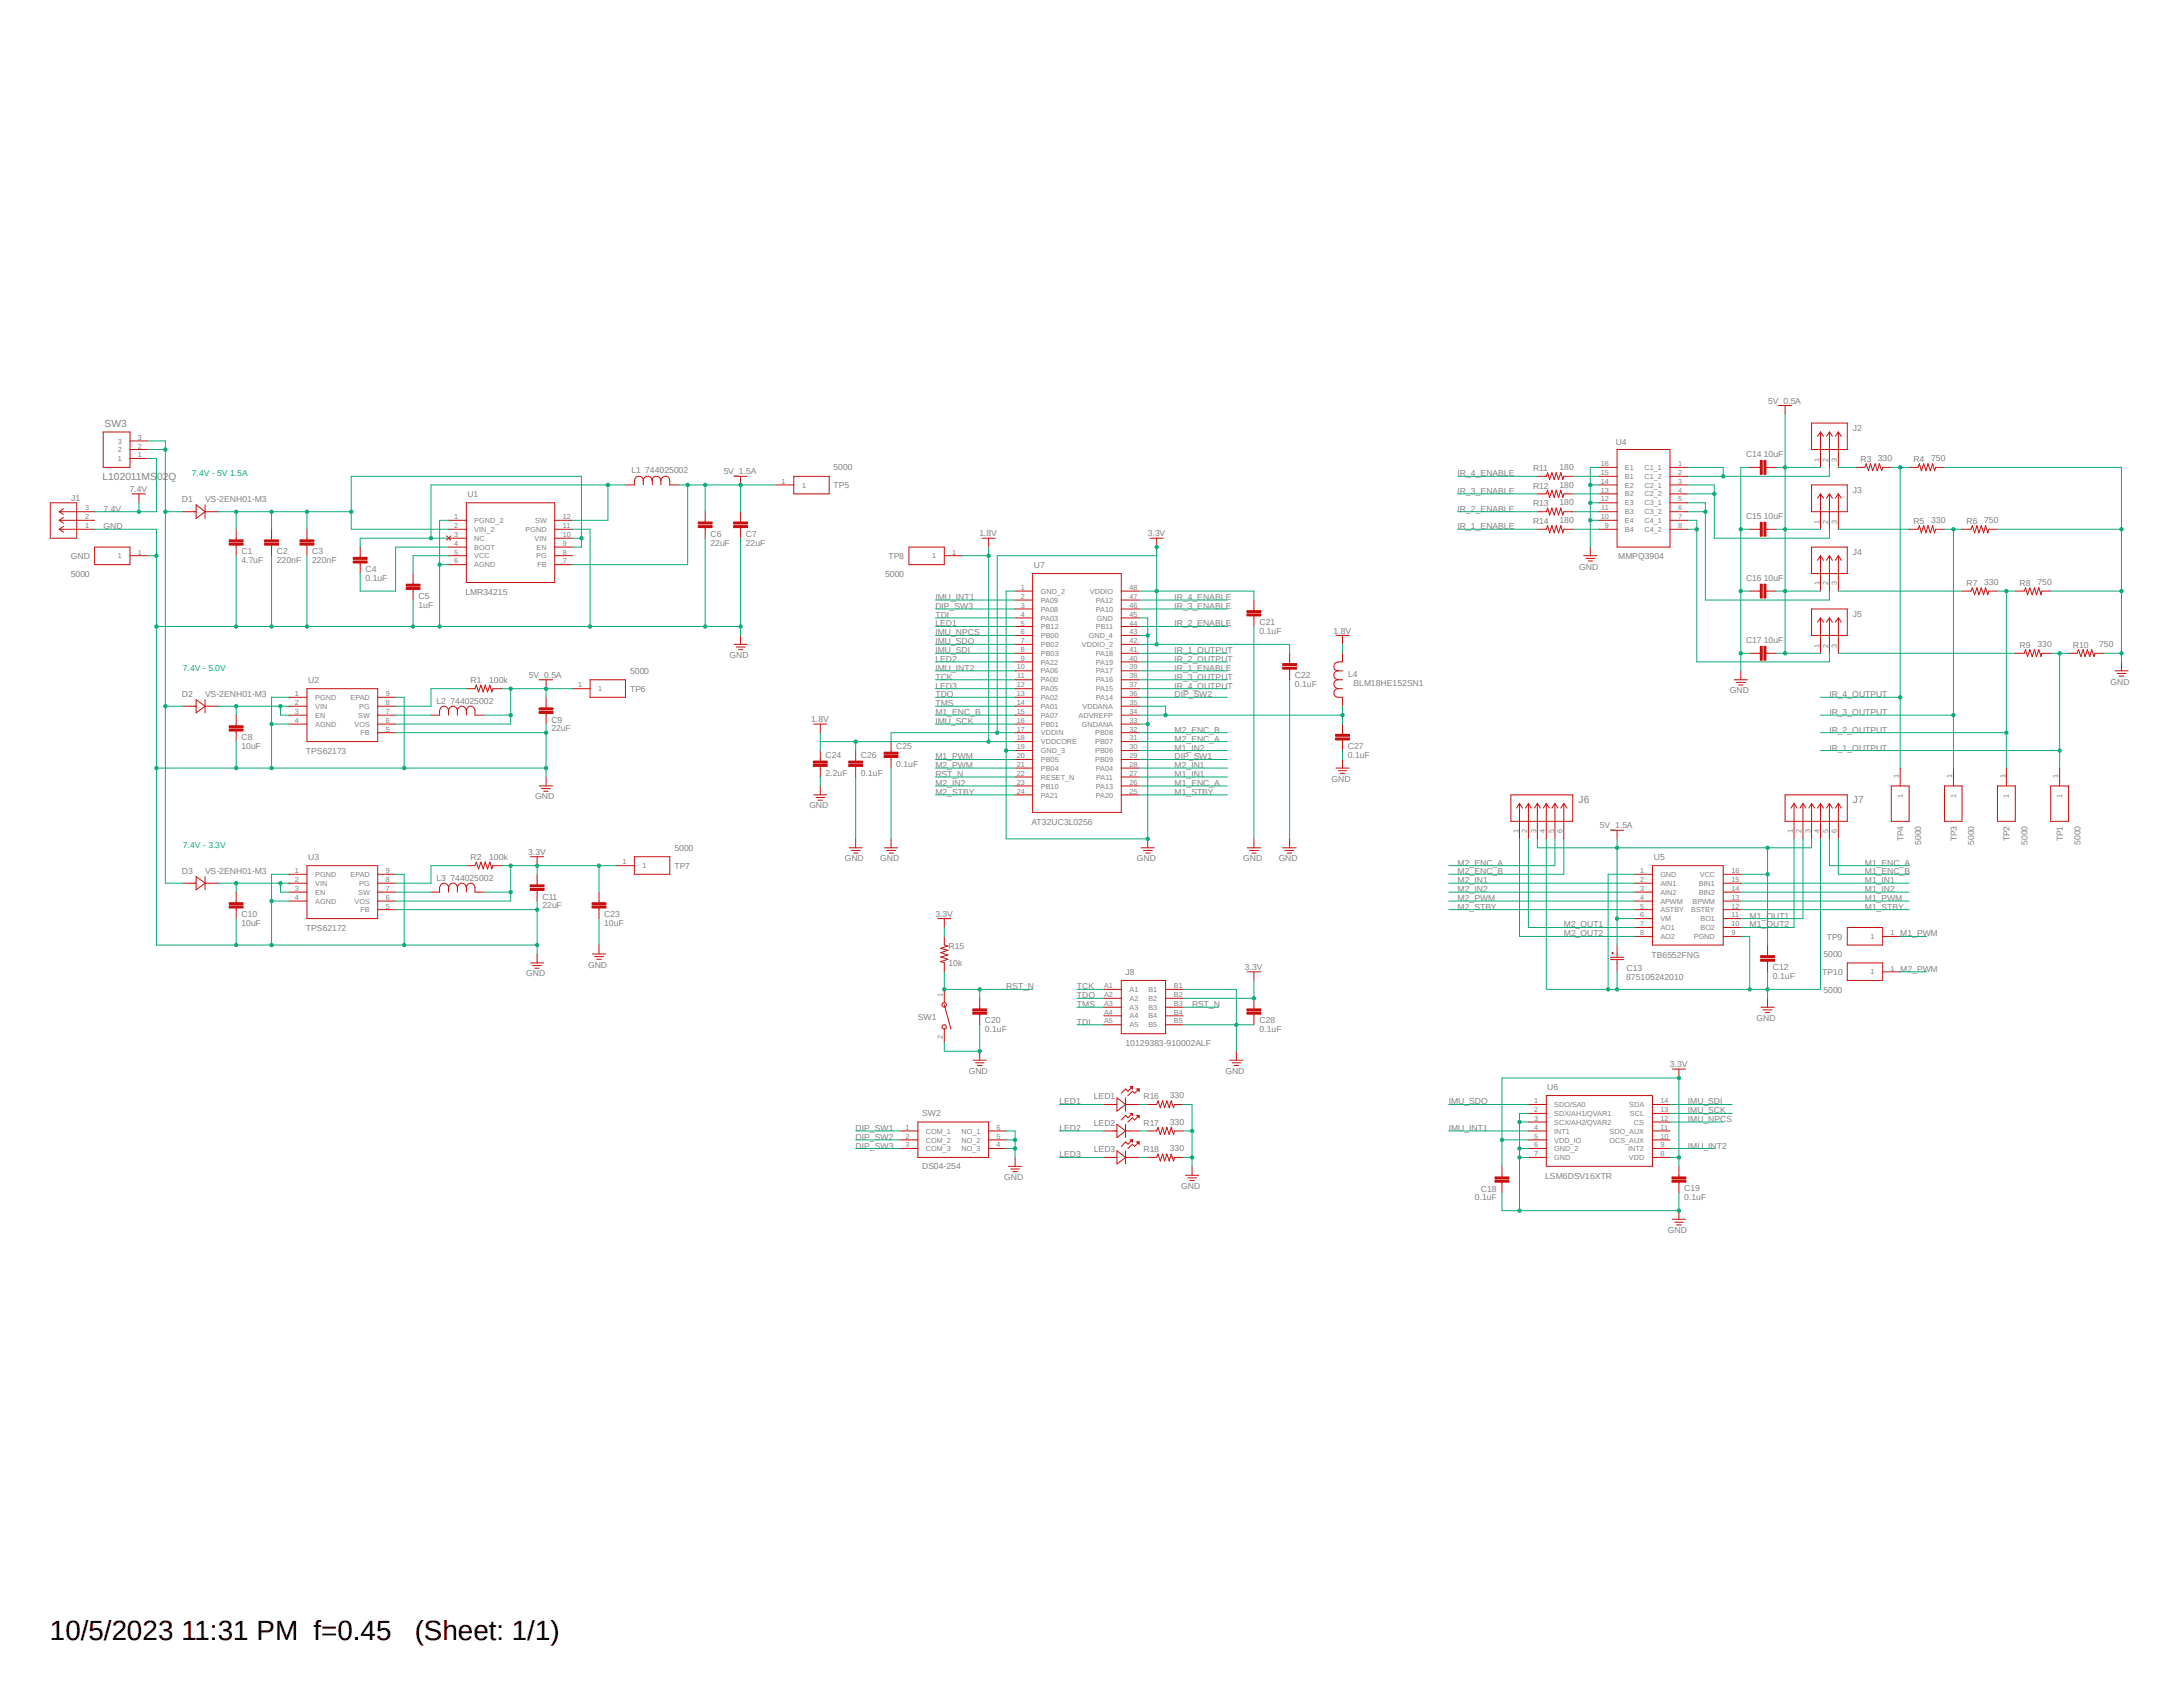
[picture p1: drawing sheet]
<svg xmlns="http://www.w3.org/2000/svg" width="279mm" height="216mm" viewBox="0 0 279 216" stroke-linecap="round" stroke-linejoin="round" font-family="sans-serif">
<defs><g id="words">
<g font-size="3.6">
<text x="6.4" y="209.9">10/5/2023 11:31 PM f=0.45</text>
<text x="53.1" y="209.9">(Sheet: 1/1)</text>
</g>
<g font-size="1.3" fill="#808080">
<text x="13.4" y="54.6">SW3</text>
<text x="13.1" y="61.4">L102011MS02Q</text>
<text x="202" y="102.7">J6</text>
<text x="237.2" y="102.7">J7</text>
</g>
<g font-size="1.1" fill="#808080">
<text x="226.3" y="51.6">5V_0.5A</text>
<text x="206.8" y="56.9">U4</text>
<text x="223.5" y="58.5">C14</text>
<text x="225.8" y="58.5">10uF</text>
<text x="237.1" y="55.2">J2</text>
<text x="238.1" y="59.1">R3</text>
<text x="240.4" y="59">330</text>
<text x="244.9" y="59.1">R4</text>
<text x="247.2" y="59">750</text>
<text x="9.1" y="64.1">J1</text>
<text x="13.3" y="65.5">7.4V</text>
<text x="16.6" y="63">7.4V</text>
<text x="23.3" y="64.3">D1</text>
<text x="26.2" y="64.2">VS-2ENH01-M3</text>
<text x="59.8" y="63.7">U1</text>
<text x="80.8" y="60.6">L1</text>
<text x="82.6" y="60.6">744025002</text>
<text x="92.6" y="60.7">5V_1.5A</text>
<text x="106.7" y="60.2">5000</text>
<text x="106.7" y="62.4">TP5</text>
<text x="186.6" y="61">IR_4_ENABLE</text>
<text x="186.6" y="63.2">IR_3_ENABLE</text>
<text x="186.6" y="65.5">IR_2_ENABLE</text>
<text x="196.2" y="60.3">R11</text>
<text x="196.2" y="62.5">R12</text>
<text x="196.2" y="64.8">R13</text>
<text x="199.6" y="60.2">180</text>
<text x="199.6" y="62.4">180</text>
<text x="199.6" y="64.7">180</text>
<text x="237.1" y="63.1">J3</text>
<text x="9.1" y="71.5">GND</text>
<text x="13.3" y="67.7">GND</text>
<text x="30.9" y="70.9">C1</text>
<text x="35.4" y="70.9">C2</text>
<text x="40" y="70.9">C3</text>
<text x="90.9" y="69.8">22uF</text>
<text x="90.9" y="68.7">C6</text>
<text x="95.5" y="69.8">22uF</text>
<text x="95.5" y="68.7">C7</text>
<text x="113.7" y="71.5">TP8</text>
<text x="125.3" y="68.6">1.8V</text>
<text x="146.9" y="68.6">3.3V</text>
<text x="186.6" y="67.7">IR_1_ENABLE</text>
<text x="196.2" y="67.1">R14</text>
<text x="199.6" y="66.9">180</text>
<text x="207.1" y="71.6">MMPQ3904</text>
<text x="223.5" y="66.4">C15</text>
<text x="225.8" y="66.4">10uF</text>
<text x="237.1" y="71">J4</text>
<text x="244.9" y="67.1">R5</text>
<text x="247.2" y="66.9">330</text>
<text x="251.7" y="67.1">R6</text>
<text x="253.9" y="66.9">750</text>
<text x="9.1" y="73.8">5000</text>
<text x="30.9" y="72.1">4.7uF</text>
<text x="35.4" y="72.1">220nF</text>
<text x="40" y="72.1">220nF</text>
<text x="46.8" y="74.4">0.1uF</text>
<text x="46.8" y="73.2">C4</text>
<text x="53.6" y="77.8">1uF</text>
<text x="53.6" y="76.6">C5</text>
<text x="59.6" y="76.1">LMR34215</text>
<text x="113.3" y="73.8">5000</text>
<text x="119.7" y="76.8">IMU_INT1</text>
<text x="119.7" y="77.9">DIP_SW3</text>
<text x="132.3" y="72.7">U7</text>
<text x="150.3" y="76.8">IR_4_ENABLE</text>
<text x="150.3" y="77.9">IR_3_ENABLE</text>
<text x="202.1" y="72.9">GND</text>
<text x="223.5" y="74.4">C16</text>
<text x="225.8" y="74.4">10uF</text>
<text x="251.7" y="75">R7</text>
<text x="254" y="74.9">330</text>
<text x="258.5" y="75">R8</text>
<text x="260.8" y="74.9">750</text>
<text x="119.7" y="83.6">IMU_SDI</text>
<text x="119.7" y="82.5">IMU_SDO</text>
<text x="119.7" y="81.3">IMU_NPCS</text>
<text x="119.7" y="79.1">TDI</text>
<text x="119.7" y="80.2">LED1</text>
<text x="150.3" y="83.6">IR_1_OUTPUT</text>
<text x="150.3" y="80.2">IR_2_ENABLE</text>
<text x="161.2" y="81.2">0.1uF</text>
<text x="161.2" y="80">C21</text>
<text x="170.7" y="81.1">1.8V</text>
<text x="223.5" y="82.3">C17</text>
<text x="225.8" y="82.3">10uF</text>
<text x="237.1" y="78.9">J5</text>
<text x="258.5" y="82.9">R9</text>
<text x="260.8" y="82.8">330</text>
<text x="265.3" y="82.9">R10</text>
<text x="268.7" y="82.8">750</text>
<text x="23.3" y="89.2">D2</text>
<text x="26.2" y="89.2">VS-2ENH01-M3</text>
<text x="39.5" y="87.5">U2</text>
<text x="60.2" y="87.5">R1</text>
<text x="62.6" y="87.4">100k</text>
<text x="67.7" y="86.7">5V_0.5A</text>
<text x="80.6" y="86.2">5000</text>
<text x="80.6" y="88.5">TP6</text>
<text x="93.4" y="84.2">GND</text>
<text x="119.7" y="85.8">IMU_INT2</text>
<text x="119.7" y="89.2">TDO</text>
<text x="119.7" y="87">TCK</text>
<text x="119.7" y="88.1">LED3</text>
<text x="119.7" y="84.7">LED2</text>
<text x="150.3" y="84.7">IR_2_OUTPUT</text>
<text x="150.3" y="87">IR_3_OUTPUT</text>
<text x="150.3" y="88.1">IR_4_OUTPUT</text>
<text x="150.3" y="85.8">IR_1_ENABLE</text>
<text x="150.3" y="89.2">DIP_SW2</text>
<text x="165.7" y="88">0.1uF</text>
<text x="165.7" y="86.8">C22</text>
<text x="172.5" y="86.6">L4</text>
<text x="173.2" y="87.8">BLM18HE152SN1</text>
<text x="221.4" y="88.7">GND</text>
<text x="234.1" y="89.2">IR_4_OUTPUT</text>
<text x="270.1" y="87.6">GND</text>
<text x="30.9" y="95.9">10uF</text>
<text x="30.9" y="94.7">C8</text>
<text x="55.9" y="90">L2</text>
<text x="57.7" y="90">744025002</text>
<text x="70.6" y="93.6">22uF</text>
<text x="70.6" y="92.5">C9</text>
<text x="103.8" y="92.4">1.8V</text>
<text x="114.7" y="95.9">C25</text>
<text x="119.7" y="90.4">TMS</text>
<text x="119.7" y="92.7">IMU_SCK</text>
<text x="119.7" y="91.5">M1_ENC_B</text>
<text x="150.3" y="94.9">M2_ENC_A</text>
<text x="150.3" y="93.8">M2_ENC_B</text>
<text x="172.5" y="95.9">C27</text>
<text x="234.1" y="93.8">IR_2_OUTPUT</text>
<text x="234.1" y="91.5">IR_3_OUTPUT</text>
<text x="39.2" y="96.5">TPS62173</text>
<text x="105.7" y="99.3">2.2uF</text>
<text x="105.7" y="97">C24</text>
<text x="110.2" y="99.3">0.1uF</text>
<text x="110.2" y="97">C26</text>
<text x="114.7" y="98.1">0.1uF</text>
<text x="119.7" y="99.4">RST_N</text>
<text x="119.7" y="97.2">M1_PWM</text>
<text x="119.7" y="100.6">M2_IN2</text>
<text x="119.7" y="98.3">M2_PWM</text>
<text x="119.7" y="101.7">M2_STBY</text>
<text x="150.3" y="97.2">DIP_SW1</text>
<text x="150.3" y="99.4">M1_IN1</text>
<text x="150.3" y="96.1">M1_IN2</text>
<text x="150.3" y="101.7">M1_STBY</text>
<text x="150.3" y="98.3">M2_IN1</text>
<text x="150.3" y="100.6">M1_ENC_A</text>
<text x="170.4" y="100.1">GND</text>
<text x="172.5" y="97">0.1uF</text>
<text x="234.1" y="96.1">IR_1_OUTPUT</text>
<text x="68.5" y="102.3">GND</text>
<text x="103.6" y="103.5">GND</text>
<text x="132" y="105.6">AT32UC3L0256</text>
<text x="204.8" y="106">5V_1.5A</text>
<text x="243.6" y="107.7" transform="rotate(-90 243.6 107.7)">TP4</text>
<text x="250.4" y="107.7" transform="rotate(-90 250.4 107.7)">TP3</text>
<text x="257.2" y="107.7" transform="rotate(-90 257.2 107.7)">TP2</text>
<text x="264" y="107.7" transform="rotate(-90 264 107.7)">TP1</text>
<text x="23.3" y="111.8">D3</text>
<text x="26.2" y="111.9">VS-2ENH01-M3</text>
<text x="39.5" y="110.1">U3</text>
<text x="55.9" y="112.7">L3</text>
<text x="57.7" y="112.7">744025002</text>
<text x="60.2" y="110.1">R2</text>
<text x="62.6" y="110.1">100k</text>
<text x="67.6" y="109.4">3.3V</text>
<text x="86.3" y="108.9">5000</text>
<text x="86.3" y="111.2">TP7</text>
<text x="108.1" y="110.2">GND</text>
<text x="112.6" y="110.2">GND</text>
<text x="145.5" y="110.2">GND</text>
<text x="159.1" y="110.2">GND</text>
<text x="163.7" y="110.2">GND</text>
<text x="186.6" y="110.8">M2_ENC_A</text>
<text x="186.6" y="111.9">M2_ENC_B</text>
<text x="186.6" y="113">M2_IN1</text>
<text x="211.7" y="110.1">U5</text>
<text x="238.7" y="111.9">M1_ENC_B</text>
<text x="238.7" y="113">M1_IN1</text>
<text x="238.7" y="110.8">M1_ENC_A</text>
<text x="245.9" y="108.1" transform="rotate(-90 245.9 108.1)">5000</text>
<text x="252.7" y="108.1" transform="rotate(-90 252.7 108.1)">5000</text>
<text x="259.5" y="108.1" transform="rotate(-90 259.5 108.1)">5000</text>
<text x="266.3" y="108.1" transform="rotate(-90 266.3 108.1)">5000</text>
<text x="30.9" y="118.5">10uF</text>
<text x="30.9" y="117.4">C10</text>
<text x="39.2" y="119.2">TPS62172</text>
<text x="69.4" y="116.2">22uF</text>
<text x="69.4" y="115.1">C11</text>
<text x="77.3" y="118.5">10uF</text>
<text x="77.3" y="117.4">C23</text>
<text x="119.7" y="117.3">3.3V</text>
<text x="186.6" y="114.2">M2_IN2</text>
<text x="186.6" y="115.3">M2_PWM</text>
<text x="186.6" y="116.4">M2_STBY</text>
<text x="200.1" y="118.7">M2_OUT1</text>
<text x="200.1" y="119.8">M2_OUT2</text>
<text x="223.9" y="117.6">M1_OUT1</text>
<text x="223.9" y="118.7">M1_OUT2</text>
<text x="238.7" y="114.2">M1_IN2</text>
<text x="238.7" y="115.3">M1_PWM</text>
<text x="238.7" y="116.4">M1_STBY</text>
<text x="243.2" y="119.8">M1_PWM</text>
<text x="67.4" y="125">GND</text>
<text x="75.3" y="123.8">GND</text>
<text x="121.4" y="123.6">10k</text>
<text x="121.4" y="121.4">R15</text>
<text x="144.1" y="124.8">J8</text>
<text x="159.3" y="124.1">3.3V</text>
<text x="208.1" y="125.5">875105242010</text>
<text x="208.2" y="124.3">C13</text>
<text x="211.4" y="122.6">TB6552FNG</text>
<text x="226.9" y="125.3">0.1uF</text>
<text x="226.9" y="124.2">C12</text>
<text x="233.2" y="124.8">TP10</text>
<text x="233.4" y="122.5">5000</text>
<text x="233.8" y="120.3">TP9</text>
<text x="243.2" y="124.4">M2_PWM</text>
<text x="117.5" y="130.6">SW1</text>
<text x="126.1" y="131">C20</text>
<text x="128.8" y="126.6">RST_N</text>
<text x="137.8" y="128.9">TMS</text>
<text x="137.8" y="127.8">TDO</text>
<text x="137.8" y="126.6">TCK</text>
<text x="137.8" y="131.1">TDI</text>
<text x="152.6" y="128.9">RST_N</text>
<text x="161.2" y="131">C28</text>
<text x="224.8" y="130.6">GND</text>
<text x="233.4" y="127">5000</text>
<text x="124" y="137.4">GND</text>
<text x="126.1" y="132.1">0.1uF</text>
<text x="144.1" y="133.8">10129383-910002ALF</text>
<text x="156.8" y="137.4">GND</text>
<text x="161.2" y="132.1">0.1uF</text>
<text x="213.7" y="136.6">3.3V</text>
<text x="118" y="142.9">SW2</text>
<text x="135.6" y="141.3">LED1</text>
<text x="140" y="140.7">LED1</text>
<text x="146.3" y="140.7">R16</text>
<text x="149.7" y="140.5">330</text>
<text x="149.7" y="143.9">330</text>
<text x="185.4" y="141.3">IMU_SDO</text>
<text x="198" y="139.5">U6</text>
<text x="216" y="141.3">IMU_SDI</text>
<text x="216" y="143.6">IMU_NPCS</text>
<text x="216" y="142.5">IMU_SCK</text>
<text x="109.5" y="144.7">DIP_SW1</text>
<text x="109.5" y="145.9">DIP_SW2</text>
<text x="109.5" y="147">DIP_SW3</text>
<text x="118" y="149.6">DS04-254</text>
<text x="135.6" y="148.1">LED3</text>
<text x="135.6" y="144.7">LED2</text>
<text x="140" y="144.1">LED2</text>
<text x="140" y="147.5">LED3</text>
<text x="146.3" y="144.1">R17</text>
<text x="146.3" y="147.4">R18</text>
<text x="149.7" y="147.4">330</text>
<text x="185.4" y="144.7">IMU_INT1</text>
<text x="216" y="147">IMU_INT2</text>
<text x="128.5" y="151">GND</text>
<text x="151.2" y="152.1">GND</text>
<text x="188.8" y="153.6">0.1uF</text>
<text x="189.5" y="152.5">C18</text>
<text x="197.8" y="150.9">LSM6DSV16XTR</text>
<text x="215.6" y="152.5">C19</text>
<text x="215.6" y="153.6">0.1uF</text>
<text x="213.5" y="157.8">GND</text>
</g>
<g font-size="1.1" fill="#0dab76">
<text x="24.6" y="61">7.4V - 5V 1.5A</text>
<text x="23.4" y="85.8">7.4V - 5.0V</text>
<text x="23.4" y="108.5">7.4V - 3.3V</text>
</g>
<g font-size=".9" fill="#808080">
<text x="15.1" y="59">1</text>
<text x="15.1" y="57.9">2</text>
<text x="15.1" y="56.8">3</text>
<text x="17.7" y="58.5">1</text>
<text x="17.7" y="57.4">2</text>
<text x="17.7" y="56.3">3</text>
<text x="204.9" y="59.6">16</text>
<text x="214.8" y="59.6">1</text>
<text x="232.9" y="59.1" transform="rotate(-90 232.9 59.1)">1</text>
<text x="234" y="59.1" transform="rotate(-90 234 59.1)">2</text>
<text x="235.1" y="59.1" transform="rotate(-90 235.1 59.1)">3</text>
<text x="10.9" y="65.3">3</text>
<text x="100" y="61.9">1</text>
<text x="102.7" y="62.4">1</text>
<text x="204.9" y="64.2">12</text>
<text x="204.9" y="63">13</text>
<text x="204.9" y="61.9">14</text>
<text x="204.9" y="60.8">15</text>
<text x="204.9" y="65.3">11</text>
<text x="208" y="65.8">B3</text>
<text x="208" y="64.7">E3</text>
<text x="208" y="63.5">B2</text>
<text x="208" y="62.4">E2</text>
<text x="208" y="61.3">B1</text>
<text x="208" y="60.2">E1</text>
<text x="210.5" y="60.2">C1_1</text>
<text x="210.5" y="61.3">C1_2</text>
<text x="210.5" y="62.4">C2_1</text>
<text x="210.5" y="63.5">C2_2</text>
<text x="210.5" y="64.7">C3_1</text>
<text x="210.5" y="65.8">C3_2</text>
<text x="214.8" y="60.8">2</text>
<text x="214.8" y="61.9">3</text>
<text x="214.8" y="63">4</text>
<text x="214.8" y="64.2">5</text>
<text x="214.8" y="65.3">6</text>
<text x="10.9" y="67.6">1</text>
<text x="10.9" y="66.5">2</text>
<text x="15.1" y="71.5">1</text>
<text x="17.7" y="71">1</text>
<text x="58.1" y="66.5">1</text>
<text x="58.1" y="67.6">2</text>
<text x="58.1" y="68.7">3</text>
<text x="58.1" y="69.8">4</text>
<text x="58.1" y="71">5</text>
<text x="60.7" y="66.9">PGND_2</text>
<text x="60.7" y="68.1">VIN_2</text>
<text x="60.7" y="69.2">NC</text>
<text x="60.7" y="70.4">BOOT</text>
<text x="60.7" y="71.5">VCC</text>
<text x="67.3" y="68.1">PGND</text>
<text x="68.4" y="69.2">VIN</text>
<text x="68.5" y="66.9">SW</text>
<text x="68.6" y="71.5">PG</text>
<text x="68.7" y="70.4">EN</text>
<text x="72.1" y="71">8</text>
<text x="72.1" y="69.8">9</text>
<text x="72.1" y="68.7">10</text>
<text x="72.1" y="67.6">11</text>
<text x="72.1" y="66.5">12</text>
<text x="119.3" y="71.5">1</text>
<text x="121.9" y="71">1</text>
<text x="204.9" y="66.5">10</text>
<text x="205.4" y="67.6">9</text>
<text x="208" y="68.1">B4</text>
<text x="208" y="66.9">E4</text>
<text x="210.5" y="66.9">C4_1</text>
<text x="210.5" y="68.1">C4_2</text>
<text x="214.8" y="66.5">7</text>
<text x="214.8" y="67.6">8</text>
<text x="232.9" y="67" transform="rotate(-90 232.9 67)">1</text>
<text x="234" y="67" transform="rotate(-90 234 67)">2</text>
<text x="235.1" y="67" transform="rotate(-90 235.1 67)">3</text>
<text x="58.1" y="72.1">6</text>
<text x="60.7" y="72.6">AGND</text>
<text x="68.8" y="72.6">FB</text>
<text x="72.1" y="72.1">7</text>
<text x="130.6" y="75.5">1</text>
<text x="130.6" y="76.6">2</text>
<text x="130.6" y="77.8">3</text>
<text x="133.2" y="76">GND_2</text>
<text x="133.2" y="77.1">PA09</text>
<text x="139.5" y="76">VDDIO</text>
<text x="140.2" y="77.1">PA12</text>
<text x="144.6" y="77.8">46</text>
<text x="144.6" y="76.6">47</text>
<text x="144.6" y="75.5">48</text>
<text x="232.9" y="74.9" transform="rotate(-90 232.9 74.9)">1</text>
<text x="234" y="74.9" transform="rotate(-90 234 74.9)">2</text>
<text x="235.1" y="74.9" transform="rotate(-90 235.1 74.9)">3</text>
<text x="130.6" y="78.9">4</text>
<text x="130.6" y="80.1">5</text>
<text x="130.6" y="81.2">6</text>
<text x="130.6" y="82.3">7</text>
<text x="130.6" y="83.4">8</text>
<text x="133.2" y="78.3">PA08</text>
<text x="133.2" y="79.4">PA03</text>
<text x="133.2" y="80.5">PB12</text>
<text x="133.2" y="81.7">PB00</text>
<text x="133.2" y="82.8">PB02</text>
<text x="133.2" y="83.9">PB03</text>
<text x="138.5" y="82.8">VDDIO_2</text>
<text x="139.4" y="81.7">GND_4</text>
<text x="140.2" y="83.9">PA18</text>
<text x="140.2" y="80.5">PB11</text>
<text x="140.2" y="78.3">PA10</text>
<text x="140.4" y="79.4">GND</text>
<text x="144.6" y="83.4">41</text>
<text x="144.6" y="82.3">42</text>
<text x="144.6" y="81.2">43</text>
<text x="144.6" y="80.1">44</text>
<text x="144.6" y="78.9">45</text>
<text x="232.9" y="82.9" transform="rotate(-90 232.9 82.9)">1</text>
<text x="234" y="82.9" transform="rotate(-90 234 82.9)">2</text>
<text x="235.1" y="82.9" transform="rotate(-90 235.1 82.9)">3</text>
<text x="37.7" y="89.1">1</text>
<text x="40.3" y="89.6">PGND</text>
<text x="44.9" y="89.6">EPAD</text>
<text x="49.4" y="89.1">9</text>
<text x="74" y="88">1</text>
<text x="76.6" y="88.5">1</text>
<text x="130.1" y="85.7">10</text>
<text x="130.1" y="88">12</text>
<text x="130.1" y="89.1">13</text>
<text x="130.2" y="86.8">11</text>
<text x="130.6" y="84.6">9</text>
<text x="133.2" y="85">PA22</text>
<text x="133.2" y="86.2">PA06</text>
<text x="133.2" y="87.3">PA00</text>
<text x="133.2" y="88.5">PA05</text>
<text x="133.2" y="89.6">PA02</text>
<text x="140.2" y="89.6">PA14</text>
<text x="140.2" y="88.5">PA15</text>
<text x="140.2" y="87.3">PA16</text>
<text x="140.2" y="86.2">PA17</text>
<text x="140.2" y="85">PA19</text>
<text x="144.6" y="89.1">36</text>
<text x="144.6" y="88">37</text>
<text x="144.6" y="86.8">38</text>
<text x="144.6" y="85.7">39</text>
<text x="144.6" y="84.6">40</text>
<text x="37.7" y="90.2">2</text>
<text x="37.7" y="91.4">3</text>
<text x="37.7" y="92.5">4</text>
<text x="40.3" y="90.7">VIN</text>
<text x="40.3" y="91.9">EN</text>
<text x="40.3" y="93">AGND</text>
<text x="45.4" y="93">VOS</text>
<text x="45.8" y="91.9">SW</text>
<text x="46" y="90.7">PG</text>
<text x="46.1" y="94.1">FB</text>
<text x="49.4" y="93.6">5</text>
<text x="49.4" y="92.5">6</text>
<text x="49.4" y="91.4">7</text>
<text x="49.4" y="90.2">8</text>
<text x="130.1" y="90.2">14</text>
<text x="130.1" y="91.4">15</text>
<text x="130.1" y="92.5">16</text>
<text x="130.1" y="93.6">17</text>
<text x="130.1" y="94.7">18</text>
<text x="130.1" y="95.9">19</text>
<text x="133.2" y="90.7">PA01</text>
<text x="133.2" y="91.9">PA07</text>
<text x="133.2" y="93">PB01</text>
<text x="133.2" y="94.1">VDDIN</text>
<text x="133.2" y="95.2">VDDCORE</text>
<text x="138" y="91.9">ADVREFP</text>
<text x="138.5" y="93">GNDANA</text>
<text x="138.6" y="90.7">VDDANA</text>
<text x="140.2" y="95.2">PB07</text>
<text x="140.2" y="94.1">PB08</text>
<text x="144.6" y="95.9">30</text>
<text x="144.6" y="94.7">31</text>
<text x="144.6" y="93.6">32</text>
<text x="144.6" y="92.5">33</text>
<text x="144.6" y="91.4">34</text>
<text x="144.6" y="90.2">35</text>
<text x="130.1" y="97">20</text>
<text x="130.1" y="98.2">21</text>
<text x="130.1" y="99.3">22</text>
<text x="130.1" y="100.4">23</text>
<text x="130.1" y="101.6">24</text>
<text x="133.2" y="96.4">GND_3</text>
<text x="133.2" y="97.5">PB05</text>
<text x="133.2" y="98.6">PB04</text>
<text x="133.2" y="99.8">RESET_N</text>
<text x="133.2" y="100.9">PB10</text>
<text x="140.2" y="97.5">PB09</text>
<text x="140.2" y="96.4">PB06</text>
<text x="140.2" y="100.9">PA13</text>
<text x="140.2" y="98.6">PA04</text>
<text x="140.3" y="99.8">PA11</text>
<text x="144.6" y="101.6">25</text>
<text x="144.6" y="100.4">26</text>
<text x="144.6" y="99.3">27</text>
<text x="144.6" y="98.2">28</text>
<text x="144.6" y="97">29</text>
<text x="243" y="99.5" transform="rotate(-90 243 99.5)">1</text>
<text x="249.8" y="99.5" transform="rotate(-90 249.8 99.5)">1</text>
<text x="256.7" y="99.5" transform="rotate(-90 256.7 99.5)">1</text>
<text x="263.4" y="99.5" transform="rotate(-90 263.4 99.5)">1</text>
<text x="133.2" y="102.1">PA21</text>
<text x="140.2" y="102.1">PA20</text>
<text x="194.3" y="106.6" transform="rotate(-90 194.3 106.6)">1</text>
<text x="195.4" y="106.6" transform="rotate(-90 195.4 106.6)">2</text>
<text x="196.6" y="106.6" transform="rotate(-90 196.6 106.6)">3</text>
<text x="197.7" y="106.6" transform="rotate(-90 197.7 106.6)">4</text>
<text x="198.9" y="106.6" transform="rotate(-90 198.9 106.6)">5</text>
<text x="200" y="106.6" transform="rotate(-90 200 106.6)">6</text>
<text x="229.4" y="106.6" transform="rotate(-90 229.4 106.6)">1</text>
<text x="230.6" y="106.6" transform="rotate(-90 230.6 106.6)">2</text>
<text x="231.7" y="106.6" transform="rotate(-90 231.7 106.6)">3</text>
<text x="232.9" y="106.6" transform="rotate(-90 232.9 106.6)">4</text>
<text x="234" y="106.6" transform="rotate(-90 234 106.6)">5</text>
<text x="235.1" y="106.6" transform="rotate(-90 235.1 106.6)">6</text>
<text x="243.5" y="102.1" transform="rotate(-90 243.5 102.1)">1</text>
<text x="250.4" y="102.1" transform="rotate(-90 250.4 102.1)">1</text>
<text x="257.1" y="102.1" transform="rotate(-90 257.1 102.1)">1</text>
<text x="263.9" y="102.1" transform="rotate(-90 263.9 102.1)">1</text>
<text x="37.7" y="111.8">1</text>
<text x="37.7" y="112.9">2</text>
<text x="40.3" y="112.2">PGND</text>
<text x="40.3" y="113.4">VIN</text>
<text x="44.9" y="112.2">EPAD</text>
<text x="46" y="113.4">PG</text>
<text x="49.4" y="112.9">8</text>
<text x="49.4" y="111.8">9</text>
<text x="79.7" y="110.6">1</text>
<text x="82.3" y="111.1">1</text>
<text x="209.9" y="111.8">1</text>
<text x="209.9" y="112.9">2</text>
<text x="212.5" y="112.2">GND</text>
<text x="212.5" y="113.4">AIN1</text>
<text x="217.4" y="113.4">BIN1</text>
<text x="217.5" y="112.2">VCC</text>
<text x="221.6" y="112.9">15</text>
<text x="221.6" y="111.8">16</text>
<text x="37.7" y="114">3</text>
<text x="37.7" y="115.1">4</text>
<text x="40.3" y="114.5">EN</text>
<text x="40.3" y="115.7">AGND</text>
<text x="45.4" y="115.7">VOS</text>
<text x="45.8" y="114.5">SW</text>
<text x="46.1" y="116.8">FB</text>
<text x="49.4" y="116.3">5</text>
<text x="49.4" y="115.1">6</text>
<text x="49.4" y="114">7</text>
<text x="209.9" y="114">3</text>
<text x="209.9" y="115.1">4</text>
<text x="209.9" y="116.3">5</text>
<text x="209.9" y="117.4">6</text>
<text x="209.9" y="118.5">7</text>
<text x="209.9" y="119.7">8</text>
<text x="212.5" y="114.5">AIN2</text>
<text x="212.5" y="115.7">APWM</text>
<text x="212.5" y="116.8">ASTBY</text>
<text x="212.5" y="117.9">VM</text>
<text x="212.5" y="119">AO1</text>
<text x="216.4" y="116.8">BSTBY</text>
<text x="216.6" y="115.7">BPWM</text>
<text x="217.4" y="114.5">BIN2</text>
<text x="217.6" y="119">BO2</text>
<text x="217.6" y="117.9">BO1</text>
<text x="221.6" y="119.7">9</text>
<text x="221.6" y="118.5">10</text>
<text x="221.6" y="117.4">11</text>
<text x="221.6" y="116.3">12</text>
<text x="221.6" y="115.1">13</text>
<text x="221.6" y="114">14</text>
<text x="242" y="119.7">1</text>
<text x="212.5" y="120.2">AO2</text>
<text x="216.8" y="120.2">PGND</text>
<text x="239.4" y="120.2">1</text>
<text x="239.4" y="124.7">1</text>
<text x="242" y="124.2">1</text>
<text x="120.7" y="127.6" transform="rotate(-90 120.7 127.6)">1</text>
<text x="141.3" y="126.4">A1</text>
<text x="141.3" y="127.6">A2</text>
<text x="141.3" y="128.7">A3</text>
<text x="141.3" y="129.9">A4</text>
<text x="141.3" y="131">A5</text>
<text x="144.6" y="127">A1</text>
<text x="144.6" y="128.1">A2</text>
<text x="144.6" y="129.2">A3</text>
<text x="144.6" y="130.3">A4</text>
<text x="144.6" y="131.5">A5</text>
<text x="147" y="127">B1</text>
<text x="147" y="128.1">B2</text>
<text x="147" y="129.2">B3</text>
<text x="147" y="130.3">B4</text>
<text x="147" y="131.5">B5</text>
<text x="150.2" y="126.4">B1</text>
<text x="150.2" y="127.6">B2</text>
<text x="150.2" y="128.7">B3</text>
<text x="150.2" y="129.9">B4</text>
<text x="150.2" y="131">B5</text>
<text x="120.7" y="133" transform="rotate(-90 120.7 133)">2</text>
<text x="196.3" y="141.2">1</text>
<text x="196.3" y="142.3">2</text>
<text x="196.3" y="143.5">3</text>
<text x="198.9" y="141.7">SDO/SA0</text>
<text x="198.9" y="142.8">SDX/AH1/QVAR1</text>
<text x="198.9" y="143.9">SCX/AH2/QVAR2</text>
<text x="208.5" y="141.7">SDA</text>
<text x="208.6" y="142.8">SCL</text>
<text x="209.1" y="143.9">CS</text>
<text x="212.5" y="143.5">12</text>
<text x="212.5" y="142.3">13</text>
<text x="212.5" y="141.2">14</text>
<text x="115.9" y="144.6">1</text>
<text x="115.9" y="145.7">2</text>
<text x="115.9" y="146.9">3</text>
<text x="118.5" y="145.1">COM_1</text>
<text x="118.5" y="146.2">COM_2</text>
<text x="118.5" y="147.4">COM_3</text>
<text x="123.1" y="147.4">NO_3</text>
<text x="123.1" y="146.2">NO_2</text>
<text x="123.1" y="145.1">NO_1</text>
<text x="127.5" y="146.9">4</text>
<text x="127.5" y="145.7">5</text>
<text x="127.5" y="144.6">6</text>
<text x="196.3" y="144.6">4</text>
<text x="196.3" y="145.7">5</text>
<text x="196.3" y="146.9">6</text>
<text x="196.3" y="148">7</text>
<text x="198.9" y="145.1">INT1</text>
<text x="198.9" y="146.2">VDD_IO</text>
<text x="198.9" y="147.4">GND_2</text>
<text x="198.9" y="148.5">GND</text>
<text x="206" y="146.2">OCS_AUX</text>
<text x="206" y="145.1">SDO_AUX</text>
<text x="208.4" y="147.4">INT2</text>
<text x="208.5" y="148.5">VDD</text>
<text x="212.5" y="148">8</text>
<text x="212.5" y="146.9">9</text>
<text x="212.5" y="145.7">10</text>
<text x="212.5" y="144.6">11</text>
</g>
</g></defs>
<path d="M6.4 50.5l266.6 107.7M273 50.5l-266.6 107.7" fill="none" stroke="#fff" stroke-width=".13"/>
<g fill="none" stroke="#c90d0c" stroke-width=".13">
<path d="M34.8 68.9v.2M34.8 69.8v.2M57.1 68.6l.6 .5M57.4 66.6h2.3M57.4 67.7h2.3M57.4 68.9h2.3M57.4 70h2.3M57.4 71.1h2.3M57.4 72.3h2.3M57.7 68.6l-.6 .5M59.7 64.3h11.3v10.2h-11.3zM71 66.6h2.3"/>
<path d="M71 67.7h2.3M71 68.9h2.3M71 70h2.3M71 71.1h2.3M71 72.3h2.3M37 89.2h2.3M37 90.4h2.3M37 91.5h2.3M37 92.7h2.3M39.3 88.1h9v6.8h-9zM48.3 89.2h2.3M48.3 90.4h2.3"/>
<path d="M48.3 91.5h2.3M48.3 92.7h2.3M48.3 93.8h2.3"/>
</g>
<path d="M33.9 69.5h1.7v.3h-1.7z" fill-rule="evenodd" fill="#c90d0c"/>
<path d="M33.9 69.5h1.7v.3h-1.7z" fill="none" stroke="#c90d0c" stroke-width=".13"/>
<path d="M33.9 69.1h1.7v.2h-1.7z" fill-rule="evenodd" fill="#c90d0c"/>
<path d="M33.9 69.1h1.7v.2h-1.7zM34.8 67.7v1.2M34.8 70v1.1M90.3 66.6v.2M90.3 67.5v.2" fill="none" stroke="#c90d0c" stroke-width=".13"/>
<path d="M89.4 67.3h1.7v.2h-1.7z" fill-rule="evenodd" fill="#c90d0c"/>
<path d="M89.4 67.3h1.7v.2h-1.7z" fill="none" stroke="#c90d0c" stroke-width=".13"/>
<path d="M89.4 66.8h1.7v.3h-1.7z" fill-rule="evenodd" fill="#c90d0c"/>
<path d="M89.4 66.8h1.7v.3h-1.7zM90.3 65.5v1.1M90.3 67.7v1.2M94.8 66.6v.2M94.8 67.5v.2" fill="none" stroke="#c90d0c" stroke-width=".13"/>
<path d="M93.9 67.3h1.8v.2h-1.8z" fill-rule="evenodd" fill="#c90d0c"/>
<path d="M93.9 67.3h1.8v.2h-1.8z" fill="none" stroke="#c90d0c" stroke-width=".13"/>
<path d="M93.9 66.8h1.8v.3h-1.8z" fill-rule="evenodd" fill="#c90d0c"/>
<path d="M93.9 66.8h1.8v.3h-1.8zM94.8 65.5v1.1M94.8 67.7v1.2M30.2 92.7v.2M30.2 93.6v.2" fill="none" stroke="#c90d0c" stroke-width=".13"/>
<path d="M29.3 93.3h1.8v.3h-1.8z" fill-rule="evenodd" fill="#c90d0c"/>
<path d="M29.3 93.3h1.8v.3h-1.8z" fill="none" stroke="#c90d0c" stroke-width=".13"/>
<path d="M29.3 92.9h1.8v.2h-1.8z" fill-rule="evenodd" fill="#c90d0c"/>
<path d="M29.3 92.9h1.8v.2h-1.8zM30.2 91.5v1.2M30.2 93.8v1.1M69.9 90.4v.2M69.9 91.3v.2" fill="none" stroke="#c90d0c" stroke-width=".13"/>
<path d="M69 91.1h1.8v.2h-1.8z" fill-rule="evenodd" fill="#c90d0c"/>
<path d="M69 91.1h1.8v.2h-1.8z" fill="none" stroke="#c90d0c" stroke-width=".13"/>
<path d="M69 90.6h1.8v.2h-1.8z" fill-rule="evenodd" fill="#c90d0c"/>
<g fill="none" stroke="#c90d0c" stroke-width=".13">
<path d="M82.3 61.5a.57 .57 0 0 1 .6-.6 .57 .57 0 0 1 .6 .6M82.3 61.5v.6M82.3 61.5a.57 .57 0 0 0-.5-.6 .57 .57 0 0 0-.6 .6v.6h-1.1M83.5 61.5v.6M83.5 61.5a.55 .55 0 0 1 .5-.6 .55 .55 0 0 1 .6 .6M84.6 61.5v.6M84.6 61.5a.57 .57 0 0 1 .6-.5 .57 .57 0 0 1 .5 .5v.6h1.2M57.4 90.9a.57 .57 0 0 1 .6-.5 .57 .57 0 0 1 .5 .5M57.4 90.9a.57 .57 0 0 0-.6-.5 .57 .57 0 0 0-.5 .5v.6h-1.1M57.4 90.9v.6M58.5 90.9v.6M58.5 90.9a.57 .57 0 0 1 .6-.5 .57 .57 0 0 1 .6 .5"/>
<path d="M59.7 90.9a.55 .55 0 0 1 .5-.5 .55 .55 0 0 1 .6 .5v.6h1.1M59.7 90.9v.6M69 90.6h1.8v.2h-1.8zM69.9 89.2v1.2M69.9 91.5v1.2M69.9 99.4v1.2M93.9 82.5h1.7M94.2 82.8h1.2M94.5 83.1h.6M94.8 81.3v1.2M30.2 115.3v.2M30.2 116.2v.2"/>
<path d="M37 111.9h2.3M37 113h2.3M37 114.2h2.3M37 115.3h2.3M39.3 110.8h9v6.8h-9zM48.3 111.9h2.3M48.3 113h2.3M48.3 114.2h2.3M48.3 115.3h2.3M48.3 116.4h2.3M69 100.6h1.7M69.3 100.9h1.1"/>
<path d="M69.6 101.3h.5"/>
</g>
<path d="M29.3 116h1.8v.2h-1.8z" fill-rule="evenodd" fill="#c90d0c"/>
<path d="M29.3 116h1.8v.2h-1.8z" fill="none" stroke="#c90d0c" stroke-width=".13"/>
<path d="M29.3 115.5h1.8v.3h-1.8z" fill-rule="evenodd" fill="#c90d0c"/>
<path d="M29.3 115.5h1.8v.3h-1.8zM30.2 114.2v1.1M30.2 116.4v1.2M68.7 113v.2M68.7 113.9v.3" fill="none" stroke="#c90d0c" stroke-width=".13"/>
<path d="M67.9 113.7h1.7v.3h-1.7z" fill-rule="evenodd" fill="#c90d0c"/>
<path d="M67.9 113.7h1.7v.3h-1.7z" fill="none" stroke="#c90d0c" stroke-width=".13"/>
<path d="M67.9 113.2h1.7v.3h-1.7z" fill-rule="evenodd" fill="#c90d0c"/>
<g fill="none" stroke="#c90d0c" stroke-width=".13">
<path d="M30.2 68.9v.2M30.2 69.8v.2M57.4 113.6a.57 .57 0 0 1 .6-.6 .57 .57 0 0 1 .5 .6M57.4 113.6a.57 .57 0 0 0-.6-.6 .57 .57 0 0 0-.5 .6v.6h-1.1M57.4 113.6v.6M58.5 113.6v.6M58.5 113.6a.57 .57 0 0 1 .6-.6 .57 .57 0 0 1 .6 .6M59.7 113.6a.55 .55 0 0 1 .5-.6 .55 .55 0 0 1 .6 .6v.6h1.1M59.7 113.6v.6M67.9 113.2h1.7v.3h-1.7zM68.7 111.9v1.1M68.7 114.2v1.1"/>
<path d="M67.9 123.2h1.7M68.2 123.6h1.1M68.5 123.9h.5M68.7 122.1v1.1"/>
</g>
<path d="M29.3 69.5h1.8v.3h-1.8z" fill-rule="evenodd" fill="#c90d0c"/>
<path d="M29.3 69.5h1.8v.3h-1.8z" fill="none" stroke="#c90d0c" stroke-width=".13"/>
<path d="M29.3 69.1h1.8v.2h-1.8z" fill-rule="evenodd" fill="#c90d0c"/>
<path d="M29.3 69.1h1.8v.2h-1.8zM30.2 67.7v1.2M30.2 70v1.1M39.3 68.9v.2M39.3 69.8v.2" fill="none" stroke="#c90d0c" stroke-width=".13"/>
<path d="M38.4 69.5h1.8v.3h-1.8z" fill-rule="evenodd" fill="#c90d0c"/>
<path d="M38.4 69.5h1.8v.3h-1.8z" fill="none" stroke="#c90d0c" stroke-width=".13"/>
<path d="M38.4 69.1h1.8v.2h-1.8z" fill-rule="evenodd" fill="#c90d0c"/>
<path d="M38.4 69.1h1.8v.2h-1.8zM39.3 67.7v1.2M39.3 70v1.1M46.1 71.1v.3M46.1 72.1v.2" fill="none" stroke="#c90d0c" stroke-width=".13"/>
<path d="M45.2 71.8h1.8v.3h-1.8z" fill-rule="evenodd" fill="#c90d0c"/>
<path d="M45.2 71.8h1.8v.3h-1.8z" fill="none" stroke="#c90d0c" stroke-width=".13"/>
<path d="M45.2 71.3h1.8v.3h-1.8z" fill-rule="evenodd" fill="#c90d0c"/>
<path d="M45.2 71.3h1.8v.3h-1.8zM46.1 70v1.1M46.1 72.3v1.1M52.9 74.5v.3M52.9 75.4v.2" fill="none" stroke="#c90d0c" stroke-width=".13"/>
<path d="M52 75.2h1.8v.2h-1.8z" fill-rule="evenodd" fill="#c90d0c"/>
<path d="M52 75.2h1.8v.2h-1.8z" fill="none" stroke="#c90d0c" stroke-width=".13"/>
<path d="M52 74.8h1.8v.2h-1.8z" fill-rule="evenodd" fill="#c90d0c"/>
<g fill="none" stroke="#c90d0c" stroke-width=".13">
<path d="M6.4 64.3h3.4v4.6h-3.4zM7.6 67.7h4.5M7.6 66.6h4.5M7.6 65.5h4.5M7.6 67.7l.5 .4M7.6 66.6l.5 .4M7.6 65.5l.5 .3M8.1 67.4l-.5 .3M8.1 66.2l-.5 .4M8.1 65.1l-.5 .4M23.4 65.5h1.7M25.1 64.6l1.1 .9-1.1 .8z"/>
<path d="M26.2 65.5h1.7M26.2 64.6v1.7M52 74.8h1.8v.2h-1.8zM52.9 73.4v1.1M52.9 75.6v1.2M23.4 90.4h1.7M25.1 89.5l1.1 .9-1.1 .8zM26.2 89.5v1.7M26.2 90.4h1.7M59.7 88.1h1.1l.2-.4 .3 .9 .3-.9 .2 .9 .3-.9 .3 .9 .3-.9 .2 .9 .2-.5h1.1M23.4 113h1.7M25.1 112.2l1.1 .8-1.1 .9z"/>
<path d="M26.2 112.2v1.7M26.2 113h1.7M59.7 110.8h1.1l.2-.5 .3 .9 .3-.9 .2 .9 .3-.9 .3 .9 .3-.9 .2 .9 .2-.4h1.1M209.2 113h2.3M209.2 111.9h2.3M209.2 114.2h2.3M209.2 115.3h2.3M209.2 116.4h2.3M209.2 117.6h2.3M209.2 118.7h2.3M209.2 119.8h2.3M211.5 110.8h9.1v10.1h-9.1z"/>
<path d="M220.6 113h2.2M220.6 111.9h2.2M220.6 114.2h2.2M220.6 115.3h2.2M220.6 116.4h2.2M220.6 117.6h2.2M220.6 118.7h2.2M220.6 119.8h2.2M226.2 122.1v.2M226.2 123v.2"/>
</g>
<path d="M225.3 122.8h1.8v.2h-1.8z" fill-rule="evenodd" fill="#c90d0c"/>
<path d="M225.3 122.8h1.8v.2h-1.8z" fill="none" stroke="#c90d0c" stroke-width=".13"/>
<path d="M225.3 122.3h1.8v.3h-1.8z" fill-rule="evenodd" fill="#c90d0c"/>
<path d="M225.1 59.8h.2M226 59.8h.2M206.1 122.8h1.7M206.1 122.5h1.7M206.3 122h.2M206.4 121.9v.2M207 120.9v1.6M207 122.8v1.6M225.3 122.3h1.8v.3h-1.8zM226.2 120.9v1.2M226.2 123.2v1.2" fill="none" stroke="#c90d0c" stroke-width=".13"/>
<path d="M225.3 58.9h.3v1.8h-.3z" fill-rule="evenodd" fill="#c90d0c"/>
<path d="M225.3 58.9h.3v1.8h-.3z" fill="none" stroke="#c90d0c" stroke-width=".13"/>
<path d="M225.8 58.9h.2v1.8h-.2z" fill-rule="evenodd" fill="#c90d0c"/>
<path d="M223.9 59.8h1.2M225.8 58.9h.2v1.8h-.2zM226.2 59.8h1.1M225.1 67.7h.2M226 67.7h.2" fill="none" stroke="#c90d0c" stroke-width=".13"/>
<path d="M225.3 66.8h.3v1.8h-.3z" fill-rule="evenodd" fill="#c90d0c"/>
<path d="M225.3 66.8h.3v1.8h-.3z" fill="none" stroke="#c90d0c" stroke-width=".13"/>
<path d="M225.8 66.8h.2v1.8h-.2z" fill-rule="evenodd" fill="#c90d0c"/>
<path d="M223.9 67.7h1.2M225.1 75.6h.2M225.8 66.8h.2v1.8h-.2zM226 75.6h.2M226.2 67.7h1.1" fill="none" stroke="#c90d0c" stroke-width=".13"/>
<path d="M225.3 74.8h.3v1.7h-.3z" fill-rule="evenodd" fill="#c90d0c"/>
<path d="M225.3 74.8h.3v1.7h-.3z" fill="none" stroke="#c90d0c" stroke-width=".13"/>
<path d="M225.8 74.8h.2v1.7h-.2z" fill-rule="evenodd" fill="#c90d0c"/>
<path d="M223.9 75.6h1.2M225.8 74.8h.2v1.7h-.2zM226.2 75.6h1.1M225.1 83.6h.2M226 83.6h.2" fill="none" stroke="#c90d0c" stroke-width=".13"/>
<path d="M225.3 82.7h.3v1.8h-.3z" fill-rule="evenodd" fill="#c90d0c"/>
<path d="M225.3 82.7h.3v1.8h-.3z" fill="none" stroke="#c90d0c" stroke-width=".13"/>
<path d="M225.8 82.7h.2v1.8h-.2z" fill-rule="evenodd" fill="#c90d0c"/>
<g fill="none" stroke="#c90d0c" stroke-width=".13">
<path d="M204.7 59.8h2.3M207 57.5h6.7v12.5h-6.7zM213.7 59.8h2.3M237.5 59.8h1.2l.1-.4 .3 .8 .3-.8 .3 .8 .3-.8 .3 .8 .2-.8 .3 .8 .2-.4h1.1M244.3 59.8h1.2l.2-.4 .2 .8 .3-.8 .3 .8 .3-.8 .3 .8 .3-.8 .2 .8 .1-.4h1.2M196.8 61h1.1l.2-.5 .2 .9 .3-.9 .3 .9 .3-.9 .3 .9 .3-.9 .2 .9 .2-.4h1.1M196.8 63.2h1.1l.2-.5 .2 1 .3-1 .3 1 .3-1 .3 1 .3-1 .2 1 .2-.5h1.1M196.8 65.5h1.1l.2-.5 .2 .9 .3-.9 .3 .9 .3-.9 .3 .9 .3-.9 .2 .9 .2-.4h1.1M196.8 67.7h1.1l.2-.4 .2 .9 .3-.9 .3 .9 .3-.9 .3 .9 .3-.9 .2 .9 .2-.5h1.1M202.7 71.1h1.7M203 71.5h1.1M203.3 71.8h.5"/>
<path d="M203.5 70v1.1M204.7 61h2.3M204.7 62.1h2.3M204.7 63.2h2.3M204.7 64.3h2.3M204.7 65.5h2.3M204.7 66.6h2.3M204.7 67.7h2.3M213.7 61h2.3M213.7 62.1h2.3M213.7 63.2h2.3M213.7 64.3h2.3"/>
<path d="M213.7 65.5h2.3M213.7 66.6h2.3M213.7 67.7h2.3M244.3 67.7h1.2l.2-.4 .2 .9 .3-.9 .3 .9 .3-.9 .3 .9 .3-.9 .2 .9 .1-.5h1.2M251.1 67.7h1.2l.1-.4 .3 .9 .3-.9 .3 .9 .3-.9 .3 .9 .2-.9 .3 .9 .2-.5h1.1M251.1 75.6h1.2l.1-.4 .3 .9 .3-.9 .3 .9 .3-.9 .3 .9 .2-.9 .3 .9 .2-.5h1.1M257.9 75.6h1.2l.1-.4 .3 .9 .3-.9 .3 .9 .3-.9 .2 .9 .3-.9 .3 .9 .1-.5h1.2M223.9 83.6h1.2M225.8 82.7h.2v1.8h-.2zM226.2 83.6h1.1M257.9 83.6h1.2l.1-.5 .3 .9 .3-.9 .3 .9 .3-.9 .2 .9 .3-.9 .3 .9 .1-.4h1.2M264.8 83.6h1.1l.1-.5 .3 .9 .3-.9 .3 .9 .3-.9 .3 .9 .2-.9 .3 .9 .1-.4h1.2"/>
<path d="M192.2 150.4v.2M192.2 151.3v.2M195.6 141.4h2.3M195.6 142.5h2.3M195.6 143.6h2.3M195.6 144.7h2.3M195.6 145.9h2.3M195.6 147h2.3M195.6 148.1h2.3M197.9 140.2h13.6v9.1h-13.6zM211.5 141.4h2.2M211.5 142.5h2.2"/>
<path d="M211.5 143.6h2.2M211.5 144.7h2.2M211.5 145.9h2.2M211.5 147h2.2M211.5 148.1h2.2"/>
</g>
<path d="M191.3 151h1.8v.3h-1.8z" fill-rule="evenodd" fill="#c90d0c"/>
<path d="M191.3 151h1.8v.3h-1.8z" fill="none" stroke="#c90d0c" stroke-width=".13"/>
<path d="M191.3 150.6h1.8v.3h-1.8z" fill-rule="evenodd" fill="#c90d0c"/>
<path d="M191.3 150.6h1.8v.3h-1.8zM192.2 149.3v1.1M192.2 151.5v1.2M214.9 150.4v.2M214.9 151.3v.2" fill="none" stroke="#c90d0c" stroke-width=".13"/>
<path d="M214 151h1.8v.3h-1.8z" fill-rule="evenodd" fill="#c90d0c"/>
<path d="M214 151h1.8v.3h-1.8z" fill="none" stroke="#c90d0c" stroke-width=".13"/>
<path d="M214 150.6h1.8v.3h-1.8z" fill-rule="evenodd" fill="#c90d0c"/>
<g fill="none" stroke="#c90d0c" stroke-width=".13">
<path d="M129.9 75.6h2.3M129.9 76.8h2.3M129.9 77.9h2.3M129.9 79.1h2.3M132.2 73.4h11.3v30.6h-11.3zM143.5 75.6h2.3M143.5 76.8h2.3M143.5 77.9h2.3M143.5 79.1h2.3M129.9 80.2h2.3M129.9 81.3h2.3M129.9 82.5h2.3"/>
<path d="M129.9 83.6h2.3M129.9 84.7h2.3M129.9 85.9h2.3M129.9 87h2.3M129.9 88.1h2.3M129.9 89.2h2.3M129.9 90.4h2.3M129.9 91.5h2.3M129.9 92.7h2.3M129.9 93.8h2.3M129.9 94.9h2.3M129.9 96.1h2.3"/>
<path d="M129.9 97.2h2.3M129.9 98.3h2.3M129.9 99.4h2.3M143.5 80.2h2.3M143.5 81.3h2.3M143.5 82.5h2.3M143.5 83.6h2.3M143.5 84.7h2.3M143.5 85.9h2.3M143.5 87h2.3M143.5 88.1h2.3M143.5 89.2h2.3"/>
<path d="M143.5 90.4h2.3M143.5 91.5h2.3M143.5 92.7h2.3M143.5 93.8h2.3M143.5 94.9h2.3M143.5 96.1h2.3M143.5 97.2h2.3M143.5 98.3h2.3M143.5 99.4h2.3M270.7 85.9h1.7M271 86.2h1.1M271.2 86.5h.6"/>
<path d="M271.5 84.7v1.2M129.9 100.6h2.3M129.9 101.7h2.3M143.5 100.6h2.3M143.5 101.7h2.3M120.9 126.6v1.7M120.9 131.7v1.7M120.9 128.6l.8 3.1M125.4 128.9v.2M125.4 129.8v.2M225.4 128.9h1.7M225.6 129.2h1.2"/>
<path d="M225.9 129.6h.6M226.2 127.8v1.1M214 150.6h1.8v.3h-1.8zM214 156h1.7M214.3 156.4h1.1M214.6 156.8h.6M214.9 149.3v1.1M214.9 151.5v1.2M214.9 154.9v1.1"/>
<circle cx="120.8" cy="128.6" r=".29"/>
<circle cx="120.8" cy="131.4" r=".28"/>
</g>
<path d="M124.5 129.5h1.8v.3h-1.8z" fill-rule="evenodd" fill="#c90d0c"/>
<path d="M124.5 129.5h1.8v.3h-1.8z" fill="none" stroke="#c90d0c" stroke-width=".13"/>
<path d="M124.5 129.1h1.8v.3h-1.8z" fill-rule="evenodd" fill="#c90d0c"/>
<g fill="none" stroke="#c90d0c" stroke-width=".13">
<path d="M160.5 77.9v.2M160.5 78.8v.3M120.9 119.8v1.1l.4 .2-.9 .3 .9 .2-.9 .3 .9 .3-.9 .3 .9 .3-.9 .3 .5 .1v1.2M146 108.5h1.7M146.3 108.8h1.2M146.6 109.2h.6M146.9 107.4v1.1M124.5 129.1h1.8v.3h-1.8zM124.5 135.7h1.7M124.8 136h1.1M125.1 136.4h.6M125.4 127.8v1.1"/>
<path d="M125.4 130v1.1M125.4 134.5v1.2"/>
</g>
<path d="M159.6 78.6h1.8v.2h-1.8z" fill-rule="evenodd" fill="#c90d0c"/>
<path d="M159.6 78.6h1.8v.2h-1.8z" fill="none" stroke="#c90d0c" stroke-width=".13"/>
<path d="M159.6 78.1h1.8v.3h-1.8z" fill-rule="evenodd" fill="#c90d0c"/>
<path d="M159.6 78.1h1.8v.3h-1.8zM160.5 76.8v1.1M160.5 79.1v1.1M165.1 84.7v.3M165.1 85.6v.3" fill="none" stroke="#c90d0c" stroke-width=".13"/>
<path d="M164.2 85.4h1.7v.2h-1.7z" fill-rule="evenodd" fill="#c90d0c"/>
<path d="M164.2 85.4h1.7v.2h-1.7z" fill="none" stroke="#c90d0c" stroke-width=".13"/>
<path d="M164.2 84.9h1.7v.3h-1.7z" fill-rule="evenodd" fill="#c90d0c"/>
<path d="M164.2 84.9h1.7v.3h-1.7zM165.1 83.6v1.1M165.1 85.9v1.1M76.7 115.3v.2M76.7 116.2v.2" fill="none" stroke="#c90d0c" stroke-width=".13"/>
<path d="M75.8 116h1.8v.2h-1.8z" fill-rule="evenodd" fill="#c90d0c"/>
<path d="M75.8 116h1.8v.2h-1.8z" fill="none" stroke="#c90d0c" stroke-width=".13"/>
<path d="M75.8 115.5h1.8v.3h-1.8z" fill-rule="evenodd" fill="#c90d0c"/>
<path d="M105 97.2v.2M105 98.1v.2M75.8 115.5h1.8v.3h-1.8zM76.7 114.2v1.1M76.7 116.4v1.2" fill="none" stroke="#c90d0c" stroke-width=".13"/>
<path d="M104.1 97.8h1.8v.3h-1.8z" fill-rule="evenodd" fill="#c90d0c"/>
<path d="M104.1 97.8h1.8v.3h-1.8z" fill="none" stroke="#c90d0c" stroke-width=".13"/>
<path d="M104.1 97.4h1.8v.3h-1.8z" fill-rule="evenodd" fill="#c90d0c"/>
<path d="M104.1 97.4h1.8v.3h-1.8zM105 96.1v1.1M105 98.3v1.1M114 96.1v.2M114 96.9v.3" fill="none" stroke="#c90d0c" stroke-width=".13"/>
<path d="M113.2 96.7h1.7v.2h-1.7z" fill-rule="evenodd" fill="#c90d0c"/>
<path d="M113.2 96.7h1.7v.2h-1.7z" fill="none" stroke="#c90d0c" stroke-width=".13"/>
<path d="M113.2 96.3h1.7v.2h-1.7z" fill-rule="evenodd" fill="#c90d0c"/>
<path d="M109.5 97.2v.2M109.5 98.1v.2M113.2 96.3h1.7v.2h-1.7zM114 94.9v1.2M114 97.2v1.1" fill="none" stroke="#c90d0c" stroke-width=".13"/>
<path d="M108.6 97.8h1.8v.3h-1.8z" fill-rule="evenodd" fill="#c90d0c"/>
<path d="M108.6 97.8h1.8v.3h-1.8z" fill="none" stroke="#c90d0c" stroke-width=".13"/>
<path d="M108.6 97.4h1.8v.3h-1.8z" fill-rule="evenodd" fill="#c90d0c"/>
<path d="M108.6 97.4h1.8v.3h-1.8zM109.5 96.1v1.1M109.5 98.3v1.1M171.8 93.8v.2M171.8 94.7v.2M164.2 108.5h1.7M164.5 108.8h1.1M164.8 109.2h.5M165.1 107.4v1.1" fill="none" stroke="#c90d0c" stroke-width=".13"/>
<path d="M170.9 94.4h1.8v.3h-1.8z" fill-rule="evenodd" fill="#c90d0c"/>
<path d="M170.9 94.4h1.8v.3h-1.8z" fill="none" stroke="#c90d0c" stroke-width=".13"/>
<path d="M170.9 94h1.8v.2h-1.8z" fill-rule="evenodd" fill="#c90d0c"/>
<g fill="none" stroke="#c90d0c" stroke-width=".13">
<path d="M227.6 51.9h1.7M228.5 51.9v1.1M16.9 63.2h1.7M17.8 63.2v1.1M93.9 61h1.7M94.8 61v1.1M125.7 68.9h1.7M126.5 68.9v1.1M147.2 68.9h1.7M148 68.9v1.1M69 87h1.7M69.9 87v1.1"/>
<path d="M104.1 92.7h1.7M105 92.7v1.1M170.9 94h1.8v.2h-1.8zM171 98.3h1.7M171 81.3h1.7M171.3 88.1h.5M171.3 87h.5M171.3 85.9h.5M171.3 98.6h1.1M171.3 87a.57 .57 0 0 0-.6 .6 .57 .57 0 0 0 .6 .5M171.3 88.1a.55 .55 0 0 0-.6 .6 .55 .55 0 0 0 .6 .5h.5v1.2M171.3 85.9a.57 .57 0 0 0-.6 .5 .57 .57 0 0 0 .6 .6"/>
<path d="M171.5 99h.6M171.8 83.6v1.1h-.5a.57 .57 0 0 0-.6 .6 .57 .57 0 0 0 .6 .6M171.8 81.3v1.2M171.8 92.7v1.1M171.8 94.9v1.2M171.8 97.2v1.1M67.9 109.6h1.7M68.7 109.6v1.2M104.1 101.7h1.7M104.4 102.1h1.2M104.7 102.4h.6M105 100.6v1.1"/>
<path d="M108.7 108.5h1.7M109 108.8h1.1M109.3 109.2h.5M109.5 107.4v1.1M113.2 108.5h1.7M113.5 108.8h1.1M113.8 109.2h.5M114 107.4v1.1M120 117.6h1.7M120.9 117.6v1.1M159.6 108.5h1.8M159.9 108.8h1.2"/>
<path d="M160.2 109.2h.6M160.5 107.4v1.1M206.1 106.3h1.7M207 106.3v1.1M75.8 122.1h1.7M76.1 122.4h1.2M76.4 122.8h.6M76.7 120.9v1.2M141.3 126.6h2.2M141.3 127.8h2.2M141.3 128.9h2.2M141.3 130h2.2"/>
<path d="M141.3 131.1h2.2M143.5 125.5h5.7v6.8h-5.7zM149.2 126.6h2.2M149.2 127.8h2.2M149.2 128.9h2.2M149.2 130h2.2M149.2 131.1h2.2M157.4 135.7h1.7M157.7 136h1.1M157.9 136.4h.6M158.2 134.5v1.2M159.6 124.4h1.8"/>
<path d="M160.5 124.4v1.1M160.5 128.9v.2M160.5 129.8v.2M214 136.8h1.7M214.9 136.8v1.2"/>
</g>
<path d="M159.6 129.5h1.8v.3h-1.8z" fill-rule="evenodd" fill="#c90d0c"/>
<path d="M159.6 129.5h1.8v.3h-1.8z" fill="none" stroke="#c90d0c" stroke-width=".13"/>
<path d="M159.6 129.1h1.8v.3h-1.8z" fill-rule="evenodd" fill="#c90d0c"/>
<g fill="none" stroke="#c90d0c" stroke-width=".13">
<path d="M13.2 55.3h3.4v4.5h-3.4zM16.6 58.7h2.3M16.6 57.5h2.3M16.6 56.4h2.3M231.9 54.1h4.5v3.4h-4.5zM233 55.3v4.5M233 55.3l-.4 .5M233 55.3l.4 .5M234.1 55.3v4.5M234.1 55.3l-.3 .5M234.1 55.3l.4 .5M235.3 55.3v4.5"/>
<path d="M235.3 55.3l-.4 .5M235.3 55.3l.4 .5M12.1 70h4.5v2.3h-4.5zM16.6 71.1h2.3M99.3 62.1h2.3M101.6 61h4.5v2.2h-4.5zM116.3 70h4.6v2.3h-4.6zM120.9 71.1h2.2M231.9 62.1h4.5v3.4h-4.5zM231.9 70h4.5v3.4h-4.5zM231.9 77.9h4.5v3.4h-4.5zM233 63.2v4.5"/>
<path d="M233 71.1v4.5M233 79.1v4.5M233 63.2l-.4 .6M233 63.2l.4 .6M233 71.1l-.4 .6M233 71.1l.4 .6M233 79.1l-.4 .5M233 79.1l.4 .5M234.1 63.2v4.5M234.1 71.1v4.5M234.1 79.1v4.5M234.1 63.2l-.3 .6"/>
<path d="M234.1 63.2l.4 .6M234.1 71.1l-.3 .6M234.1 71.1l.4 .6M234.1 79.1l-.3 .5M234.1 79.1l.4 .5M235.3 63.2v4.5M235.3 71.1v4.5M235.3 79.1v4.5M235.3 63.2l-.4 .6M235.3 63.2l.4 .6M235.3 71.1l-.4 .6M235.3 71.1l.4 .6"/>
<path d="M235.3 79.1l-.4 .5M235.3 79.1l.4 .5M73.3 88.1h2.2M75.5 87h4.6v2.2h-4.6zM222 87h1.6M222.2 87.3h1.2M222.5 87.7h.6M222.8 85.9v1.1M243.2 98.3v2.3M250 98.3v2.3M256.8 98.3v2.3M263.6 98.3v2.3"/>
<path d="M79 110.8h2.2M81.2 109.6h4.5v2.3h-4.5zM193.4 101.7h7.9v3.4h-7.9zM194.5 102.8v4.6M194.5 102.8l-.4 .6M194.5 102.8l.4 .6M195.6 102.8v4.6M195.6 102.8l-.4 .6M195.6 102.8l.4 .6M196.8 102.8v4.6M196.8 102.8l-.4 .6M196.8 102.8l.3 .6"/>
<path d="M197.9 102.8v4.6M197.9 102.8l-.4 .6M197.9 102.8l.4 .6M199 102.8v4.6M199 102.8l-.4 .6M199 102.8l.4 .6M200.2 102.8v4.6M200.2 102.8l-.4 .6M200.2 102.8l.3 .6M228.5 101.7h7.9v3.4h-7.9zM229.6 102.8v4.6M229.6 102.8l-.4 .6"/>
<path d="M229.6 102.8l.4 .6M230.8 102.8v4.6M230.8 102.8l-.4 .6M230.8 102.8l.3 .6M231.9 102.8v4.6M231.9 102.8l-.4 .6M231.9 102.8l.3 .6M233 102.8v4.6M233 102.8l-.4 .6M233 102.8l.4 .6M234.1 102.8v4.6M234.1 102.8l-.3 .6"/>
<path d="M234.1 102.8l.4 .6M235.3 102.8v4.6M235.3 102.8l-.4 .6M235.3 102.8l.4 .6M236.4 118.7h4.6v2.2h-4.6zM241 119.8h2.2M242.1 100.6h2.2v4.5h-2.2zM248.9 100.6h2.2v4.5h-2.2zM255.7 100.6h2.2v4.5h-2.2zM262.5 100.6h2.3v4.5h-2.3zM144.7 139.1h.2v.3zM144.9 139.1l-.5 .6-.3-.3-.6 .5"/>
<path d="M145.5 139.4h.3v.3zM145.8 139.4l-.6 .5-.3-.2-.5 .5M159.6 129.1h1.8v.3h-1.8zM160.5 127.8v1.1M160.5 130v1.1M236.4 123.2h4.6v2.3h-4.6zM241 124.4h2.2M115.2 144.7h2.3M115.2 145.9h2.3M115.2 147h2.3M117.5 143.6h9v4.5h-9zM126.5 144.7h2.3"/>
<path d="M126.5 145.9h2.3M126.5 147h2.3M129.1 149.3h1.7M129.4 149.6h1.1M129.6 149.9h.6M129.9 148.1v1.2M141.3 148.1h1.7M141.3 144.7h1.7M141.3 141.4h1.7M143 140.5l1.1 .9-1.1 .8zM143 143.9l1.1 .8-1.1 .9zM143 147.3l1.1 .8-1.1 .9z"/>
<path d="M144.1 148.1h1.7M144.1 144.7h1.7M144.1 141.4h1.7M144.1 140.5v1.7M144.1 143.9v1.7M144.1 147.3v1.7M144.7 145.9h.2v.2zM144.7 142.5h.2v.2zM144.9 142.5l-.5 .5-.3-.3-.6 .6M144.9 145.9l-.5 .5-.3-.3-.6 .6M145.5 142.7h.3v.3zM145.5 146.1h.3v.3z"/>
<path d="M145.8 142.7l-.6 .6-.3-.3-.5 .6M145.8 146.1l-.6 .6-.3-.3-.5 .6M146.9 148.1h1.1l.2-.4 .3 .9 .3-.9 .3 .9 .3-.9 .2 .9 .3-.9 .3 .9 .1-.5h1.1M146.9 144.7h1.1l.2-.4 .3 .9 .3-.9 .3 .9 .3-.9 .2 .9 .3-.9 .3 .9 .1-.5h1.1M146.9 141.4h1.1l.2-.5 .3 .9 .3-.9 .3 .9 .3-.9 .2 .9 .3-.9 .3 .9 .1-.4h1.1M151.7 150.4h1.7M152 150.7h1.2M152.3 151.1h.6M152.6 149.3v1.1"/>
</g>
<path d="M57.4 71.1h-4.5v2.3M57.4 68.9h-11.3v1.1M77.8 62.1v4.5h-4.5M80.1 62.1h-24.9v6.8" fill="none" stroke="#0dab76" stroke-width=".13"/>
<circle cx="77.8" cy="62.1" r=".21" fill="#0dab76"/>
<circle cx="77.8" cy="62.1" r=".21" fill="none" stroke="#0dab76" stroke-width=".13"/>
<circle cx="55.2" cy="68.9" r=".21" fill="#0dab76"/>
<g fill="none" stroke="#0dab76" stroke-width=".13">
<path d="M196.8 108.5h35.1M207 117.6h2.2M207 107.4v13.5M222.8 111.9h3.4M226.2 108.5v12.4"/>
<circle cx="55.2" cy="68.9" r=".21"/>
</g>
<circle cx="207" cy="117.6" r=".21" fill="#0dab76"/>
<circle cx="207" cy="117.6" r=".21" fill="none" stroke="#0dab76" stroke-width=".13"/>
<circle cx="207" cy="108.5" r=".21" fill="#0dab76"/>
<circle cx="207" cy="108.5" r=".21" fill="none" stroke="#0dab76" stroke-width=".13"/>
<circle cx="226.2" cy="108.5" r=".21" fill="#0dab76"/>
<circle cx="226.2" cy="108.5" r=".21" fill="none" stroke="#0dab76" stroke-width=".13"/>
<circle cx="226.2" cy="111.9" r=".21" fill="#0dab76"/>
<g fill="none" stroke="#0dab76" stroke-width=".13">
<path d="M86.9 62.1h7.9v3.4M88 62.1v10.2h-14.7M90.3 62.1v3.4M196.8 107.4v1.1M231.9 107.4v1.1"/>
<circle cx="226.2" cy="111.9" r=".21"/>
</g>
<circle cx="88" cy="62.1" r=".21" fill="#0dab76"/>
<circle cx="88" cy="62.1" r=".21" fill="none" stroke="#0dab76" stroke-width=".13"/>
<circle cx="90.3" cy="62.1" r=".21" fill="#0dab76"/>
<circle cx="90.3" cy="62.1" r=".21" fill="none" stroke="#0dab76" stroke-width=".13"/>
<circle cx="94.8" cy="62.1" r=".21" fill="#0dab76"/>
<g fill="none" stroke="#0dab76" stroke-width=".13">
<path d="M227.3 59.8h5.7M228.5 53v30.6M57.4 70h-6.8v5.6h-4.5v-2.2M94.8 62.1h4.5M227.3 75.6h5.7M227.3 67.7h5.7M227.3 83.6h5.7"/>
<circle cx="94.8" cy="62.1" r=".21"/>
</g>
<circle cx="228.5" cy="59.8" r=".21" fill="#0dab76"/>
<circle cx="228.5" cy="59.8" r=".21" fill="none" stroke="#0dab76" stroke-width=".13"/>
<circle cx="228.5" cy="67.7" r=".21" fill="#0dab76"/>
<circle cx="228.5" cy="67.7" r=".21" fill="none" stroke="#0dab76" stroke-width=".13"/>
<circle cx="228.5" cy="75.6" r=".21" fill="#0dab76"/>
<circle cx="228.5" cy="75.6" r=".21" fill="none" stroke="#0dab76" stroke-width=".13"/>
<circle cx="228.5" cy="83.6" r=".21" fill="#0dab76"/>
<g fill="none" stroke="#0dab76" stroke-width=".13">
<path d="M61.9 91.5h3.5M64.2 88.1h5.7v1.1M65.4 88.1v4.6h-14.8"/>
<circle cx="228.5" cy="83.6" r=".21"/>
</g>
<circle cx="69.9" cy="88.1" r=".21" fill="#0dab76"/>
<circle cx="69.9" cy="88.1" r=".21" fill="none" stroke="#0dab76" stroke-width=".13"/>
<circle cx="65.4" cy="91.5" r=".21" fill="#0dab76"/>
<circle cx="65.4" cy="91.5" r=".21" fill="none" stroke="#0dab76" stroke-width=".13"/>
<circle cx="65.4" cy="88.1" r=".21" fill="#0dab76"/>
<g fill="none" stroke="#0dab76" stroke-width=".13">
<path d="M12.1 67.7h7.9v53.2h48.7M30.2 71.1v9.1M34.8 71.1v9.1M39.3 71.1v9.1M52.9 76.8v3.4M56.3 72.3h1.1M57.4 66.6h-1.1v13.6M73.3 67.7h2.2v12.5M90.3 68.9v11.3M94.8 68.9v12.4M20 80.2h74.8M20 98.3h49.9"/>
<path d="M30.2 94.9v3.4M34.8 92.7h2.2M37 89.2h-2.2v9.1M50.6 93.8h19.3M50.6 89.2h1.1v9.1M69.9 88.1h3.4M69.9 92.7v6.7M30.2 117.6v3.3M34.8 115.3h2.2M37 111.9h-2.2v9M50.6 111.9h1.1v9M50.6 116.4h18.1"/>
<path d="M68.7 115.3v6.8"/>
<circle cx="65.4" cy="88.1" r=".21"/>
</g>
<circle cx="94.8" cy="80.2" r=".21" fill="#0dab76"/>
<circle cx="94.8" cy="80.2" r=".21" fill="none" stroke="#0dab76" stroke-width=".13"/>
<circle cx="56.3" cy="72.3" r=".21" fill="#0dab76"/>
<circle cx="56.3" cy="72.3" r=".21" fill="none" stroke="#0dab76" stroke-width=".13"/>
<circle cx="56.3" cy="80.2" r=".21" fill="#0dab76"/>
<circle cx="56.3" cy="80.2" r=".21" fill="none" stroke="#0dab76" stroke-width=".13"/>
<circle cx="52.9" cy="80.2" r=".21" fill="#0dab76"/>
<circle cx="52.9" cy="80.2" r=".21" fill="none" stroke="#0dab76" stroke-width=".13"/>
<circle cx="39.3" cy="80.2" r=".21" fill="#0dab76"/>
<circle cx="39.3" cy="80.2" r=".21" fill="none" stroke="#0dab76" stroke-width=".13"/>
<circle cx="34.8" cy="80.2" r=".21" fill="#0dab76"/>
<circle cx="34.8" cy="80.2" r=".21" fill="none" stroke="#0dab76" stroke-width=".13"/>
<circle cx="30.2" cy="80.2" r=".21" fill="#0dab76"/>
<circle cx="30.2" cy="80.2" r=".21" fill="none" stroke="#0dab76" stroke-width=".13"/>
<circle cx="75.5" cy="80.2" r=".21" fill="#0dab76"/>
<circle cx="75.5" cy="80.2" r=".21" fill="none" stroke="#0dab76" stroke-width=".13"/>
<circle cx="90.3" cy="80.2" r=".21" fill="#0dab76"/>
<circle cx="90.3" cy="80.2" r=".21" fill="none" stroke="#0dab76" stroke-width=".13"/>
<circle cx="20" cy="80.2" r=".21" fill="#0dab76"/>
<circle cx="20" cy="80.2" r=".21" fill="none" stroke="#0dab76" stroke-width=".13"/>
<circle cx="20" cy="98.3" r=".21" fill="#0dab76"/>
<circle cx="20" cy="98.3" r=".21" fill="none" stroke="#0dab76" stroke-width=".13"/>
<circle cx="30.2" cy="98.3" r=".21" fill="#0dab76"/>
<circle cx="30.2" cy="98.3" r=".21" fill="none" stroke="#0dab76" stroke-width=".13"/>
<circle cx="69.9" cy="93.8" r=".21" fill="#0dab76"/>
<circle cx="69.9" cy="93.8" r=".21" fill="none" stroke="#0dab76" stroke-width=".13"/>
<circle cx="69.9" cy="98.3" r=".21" fill="#0dab76"/>
<circle cx="69.9" cy="98.3" r=".21" fill="none" stroke="#0dab76" stroke-width=".13"/>
<circle cx="51.7" cy="98.3" r=".21" fill="#0dab76"/>
<circle cx="51.7" cy="98.3" r=".21" fill="none" stroke="#0dab76" stroke-width=".13"/>
<circle cx="34.8" cy="92.7" r=".21" fill="#0dab76"/>
<circle cx="34.8" cy="92.7" r=".21" fill="none" stroke="#0dab76" stroke-width=".13"/>
<circle cx="34.8" cy="98.3" r=".21" fill="#0dab76"/>
<circle cx="34.8" cy="98.3" r=".21" fill="none" stroke="#0dab76" stroke-width=".13"/>
<circle cx="30.2" cy="120.9" r=".21" fill="#0dab76"/>
<circle cx="30.2" cy="120.9" r=".21" fill="none" stroke="#0dab76" stroke-width=".13"/>
<circle cx="34.8" cy="115.3" r=".21" fill="#0dab76"/>
<circle cx="34.8" cy="115.3" r=".21" fill="none" stroke="#0dab76" stroke-width=".13"/>
<circle cx="34.8" cy="120.9" r=".21" fill="#0dab76"/>
<circle cx="34.8" cy="120.9" r=".21" fill="none" stroke="#0dab76" stroke-width=".13"/>
<circle cx="51.7" cy="120.9" r=".21" fill="#0dab76"/>
<circle cx="51.7" cy="120.9" r=".21" fill="none" stroke="#0dab76" stroke-width=".13"/>
<circle cx="68.7" cy="120.9" r=".21" fill="#0dab76"/>
<circle cx="68.7" cy="120.9" r=".21" fill="none" stroke="#0dab76" stroke-width=".13"/>
<circle cx="68.7" cy="116.4" r=".21" fill="#0dab76"/>
<g fill="none" stroke="#0dab76" stroke-width=".13">
<path d="M18.9 71.1h1.1"/>
<circle cx="68.7" cy="116.4" r=".21"/>
</g>
<circle cx="20" cy="71.1" r=".21" fill="#0dab76"/>
<g fill="none" stroke="#0dab76" stroke-width=".13">
<path d="M204.7 59.8h-1.2v10.2"/>
<circle cx="20" cy="71.1" r=".21"/>
</g>
<circle cx="203.5" cy="66.6" r=".21" fill="#0dab76"/>
<g fill="none" stroke="#0dab76" stroke-width=".13">
<path d="M203.5 66.6h1.2"/>
<circle cx="203.5" cy="66.6" r=".21"/>
</g>
<circle cx="203.5" cy="64.3" r=".21" fill="#0dab76"/>
<g fill="none" stroke="#0dab76" stroke-width=".13">
<path d="M203.5 64.3h1.2"/>
<circle cx="203.5" cy="64.3" r=".21"/>
</g>
<circle cx="203.5" cy="62.1" r=".21" fill="#0dab76"/>
<g fill="none" stroke="#0dab76" stroke-width=".13">
<path d="M248.9 59.8h22.6v24.9M203.5 62.1h1.2M255.7 67.7h15.8M262.5 75.6h9M269.3 83.6h2.2"/>
<circle cx="203.5" cy="62.1" r=".21"/>
</g>
<circle cx="271.5" cy="83.6" r=".21" fill="#0dab76"/>
<circle cx="271.5" cy="83.6" r=".21" fill="none" stroke="#0dab76" stroke-width=".13"/>
<circle cx="271.5" cy="67.7" r=".21" fill="#0dab76"/>
<circle cx="271.5" cy="67.7" r=".21" fill="none" stroke="#0dab76" stroke-width=".13"/>
<circle cx="271.5" cy="75.6" r=".21" fill="#0dab76"/>
<g fill="none" stroke="#0dab76" stroke-width=".13">
<path d="M192.2 152.7v2.2h22.7v-2.2M194.5 143.6h1.1M194.5 147h1.1M194.5 148.1h1.1M195.6 142.5h-1.1v12.4"/>
<circle cx="271.5" cy="75.6" r=".21"/>
</g>
<circle cx="194.5" cy="143.6" r=".21" fill="#0dab76"/>
<circle cx="194.5" cy="143.6" r=".21" fill="none" stroke="#0dab76" stroke-width=".13"/>
<circle cx="194.5" cy="147" r=".21" fill="#0dab76"/>
<circle cx="194.5" cy="147" r=".21" fill="none" stroke="#0dab76" stroke-width=".13"/>
<circle cx="194.5" cy="148.1" r=".21" fill="#0dab76"/>
<circle cx="194.5" cy="148.1" r=".21" fill="none" stroke="#0dab76" stroke-width=".13"/>
<circle cx="194.5" cy="154.9" r=".21" fill="#0dab76"/>
<circle cx="194.5" cy="154.9" r=".21" fill="none" stroke="#0dab76" stroke-width=".13"/>
<circle cx="214.9" cy="154.9" r=".21" fill="#0dab76"/>
<g fill="none" stroke="#0dab76" stroke-width=".13">
<path d="M209.2 111.9h-3.4v14.7M222.8 119.8h1.1v6.8M197.9 126.6h35.1M207 124.4v2.2M226.2 124.4v3.4"/>
<circle cx="214.9" cy="154.9" r=".21"/>
</g>
<circle cx="205.8" cy="126.6" r=".21" fill="#0dab76"/>
<circle cx="205.8" cy="126.6" r=".21" fill="none" stroke="#0dab76" stroke-width=".13"/>
<circle cx="207" cy="126.6" r=".21" fill="#0dab76"/>
<circle cx="207" cy="126.6" r=".21" fill="none" stroke="#0dab76" stroke-width=".13"/>
<circle cx="223.9" cy="126.6" r=".21" fill="#0dab76"/>
<circle cx="223.9" cy="126.6" r=".21" fill="none" stroke="#0dab76" stroke-width=".13"/>
<circle cx="226.2" cy="126.6" r=".21" fill="#0dab76"/>
<g fill="none" stroke="#0dab76" stroke-width=".13">
<path d="M197.9 107.4v19.2M233 107.4v19.2M125.4 131.1v3.4h-4.5v-1.1"/>
<circle cx="226.2" cy="126.6" r=".21"/>
</g>
<circle cx="125.4" cy="134.5" r=".21" fill="#0dab76"/>
<g fill="none" stroke="#0dab76" stroke-width=".13">
<path d="M129.9 75.6h-1.1v31.8h18.1v-28.3h-1.1M128.8 96.1h1.1M145.8 92.7h1.1M145.8 81.3h1.1"/>
<circle cx="125.4" cy="134.5" r=".21"/>
</g>
<circle cx="128.8" cy="96.1" r=".21" fill="#0dab76"/>
<circle cx="128.8" cy="96.1" r=".21" fill="none" stroke="#0dab76" stroke-width=".13"/>
<circle cx="146.9" cy="92.7" r=".21" fill="#0dab76"/>
<circle cx="146.9" cy="92.7" r=".21" fill="none" stroke="#0dab76" stroke-width=".13"/>
<circle cx="146.9" cy="81.3" r=".21" fill="#0dab76"/>
<circle cx="146.9" cy="81.3" r=".21" fill="none" stroke="#0dab76" stroke-width=".13"/>
<circle cx="146.9" cy="107.4" r=".21" fill="#0dab76"/>
<g fill="none" stroke="#0dab76" stroke-width=".13">
<path d="M165.1 87v20.4M171.8 96.1v1.1M151.4 131.1h9.1M151.4 126.6h6.8v7.9"/>
<circle cx="146.9" cy="107.4" r=".21"/>
</g>
<circle cx="158.2" cy="131.1" r=".21" fill="#0dab76"/>
<g fill="none" stroke="#0dab76" stroke-width=".13">
<path d="M105 99.4v1.2M109.5 99.4v8M114 98.3v9.1M160.5 80.2v27.2M76.7 117.6v3.3M128.8 144.7h1.1v3.4M128.8 147h1.1M128.8 145.9h1.1"/>
<circle cx="158.2" cy="131.1" r=".21"/>
</g>
<circle cx="129.9" cy="145.9" r=".21" fill="#0dab76"/>
<circle cx="129.9" cy="145.9" r=".21" fill="none" stroke="#0dab76" stroke-width=".13"/>
<circle cx="129.9" cy="147" r=".21" fill="#0dab76"/>
<g fill="none" stroke="#0dab76" stroke-width=".13">
<path d="M151.4 141.4h1.2v7.9M151.4 148.1h1.2M151.4 144.7h1.2"/>
<circle cx="129.9" cy="147" r=".21"/>
</g>
<circle cx="152.6" cy="144.7" r=".21" fill="#0dab76"/>
<circle cx="152.6" cy="144.7" r=".21" fill="none" stroke="#0dab76" stroke-width=".13"/>
<circle cx="152.6" cy="148.1" r=".21" fill="#0dab76"/>
<g fill="none" stroke="#0dab76" stroke-width=".13">
<path d="M223.9 59.8h-1.1v26.1M222.8 67.7h1.1M222.8 75.6h1.1M222.8 83.6h1.1"/>
<circle cx="152.6" cy="148.1" r=".21"/>
</g>
<circle cx="222.8" cy="83.6" r=".21" fill="#0dab76"/>
<circle cx="222.8" cy="83.6" r=".21" fill="none" stroke="#0dab76" stroke-width=".13"/>
<circle cx="222.8" cy="75.6" r=".21" fill="#0dab76"/>
<circle cx="222.8" cy="75.6" r=".21" fill="none" stroke="#0dab76" stroke-width=".13"/>
<circle cx="222.8" cy="67.7" r=".21" fill="#0dab76"/>
<g fill="none" stroke="#0dab76" stroke-width=".13">
<path d="M50.6 91.5h4.6M59.7 88.1h-4.5v2.3h-4.6M50.6 114.2h4.6M59.7 110.8h-4.5v2.2h-4.6M192.2 149.3v-11.3h22.7v11.3M192.2 145.9h3.4M213.7 148.1h1.2"/>
<circle cx="222.8" cy="67.7" r=".21"/>
</g>
<circle cx="214.9" cy="138" r=".21" fill="#0dab76"/>
<circle cx="214.9" cy="138" r=".21" fill="none" stroke="#0dab76" stroke-width=".13"/>
<circle cx="214.9" cy="148.1" r=".21" fill="#0dab76"/>
<circle cx="214.9" cy="148.1" r=".21" fill="none" stroke="#0dab76" stroke-width=".13"/>
<circle cx="192.2" cy="145.9" r=".21" fill="#0dab76"/>
<g fill="none" stroke="#0dab76" stroke-width=".13">
<path d="M145.8 75.6h14.7v1.2M148 70v12.5M148 71.1h-20.4v22.7M129.9 93.8h-15.9v1.1M145.8 82.5h19.3v1.1"/>
<circle cx="192.2" cy="145.9" r=".21"/>
</g>
<circle cx="148" cy="82.5" r=".21" fill="#0dab76"/>
<circle cx="148" cy="82.5" r=".21" fill="none" stroke="#0dab76" stroke-width=".13"/>
<circle cx="148" cy="75.6" r=".21" fill="#0dab76"/>
<circle cx="148" cy="75.6" r=".21" fill="none" stroke="#0dab76" stroke-width=".13"/>
<circle cx="148" cy="70" r=".21" fill="#0dab76"/>
<circle cx="148" cy="70" r=".21" fill="none" stroke="#0dab76" stroke-width=".13"/>
<circle cx="127.6" cy="93.8" r=".21" fill="#0dab76"/>
<g fill="none" stroke="#0dab76" stroke-width=".13">
<path d="M61.9 114.2h3.5M64.2 110.8h4.5v1.1M65.4 110.8v4.5h-14.8"/>
<circle cx="127.6" cy="93.8" r=".21"/>
</g>
<circle cx="68.7" cy="110.8" r=".21" fill="#0dab76"/>
<circle cx="68.7" cy="110.8" r=".21" fill="none" stroke="#0dab76" stroke-width=".13"/>
<circle cx="65.4" cy="114.2" r=".21" fill="#0dab76"/>
<circle cx="65.4" cy="114.2" r=".21" fill="none" stroke="#0dab76" stroke-width=".13"/>
<circle cx="65.4" cy="110.8" r=".21" fill="#0dab76"/>
<g fill="none" stroke="#0dab76" stroke-width=".13">
<path d="M68.7 110.8h10.3M76.7 110.8v3.4"/>
<circle cx="65.4" cy="110.8" r=".21"/>
</g>
<circle cx="76.7" cy="110.8" r=".21" fill="#0dab76"/>
<g fill="none" stroke="#0dab76" stroke-width=".13">
<path d="M120.9 118.7v1.1M160.5 125.5v2.3h-9.1"/>
<circle cx="76.7" cy="110.8" r=".21"/>
</g>
<circle cx="160.5" cy="127.8" r=".21" fill="#0dab76"/>
<g fill="none" stroke="#0dab76" stroke-width=".13">
<path d="M39.3 65.5v2.2M45 65.5v2.2h12.4M73.3 68.9h1.1v1.1h-1.1"/>
<circle cx="160.5" cy="127.8" r=".21"/>
</g>
<circle cx="74.4" cy="68.9" r=".21" fill="#0dab76"/>
<g fill="none" stroke="#0dab76" stroke-width=".13">
<path d="M45 65.5v-4.5h29.4v7.9"/>
<circle cx="74.4" cy="68.9" r=".21"/>
</g>
<circle cx="45" cy="65.5" r=".21" fill="#0dab76"/>
<g fill="none" stroke="#0dab76" stroke-width=".13">
<path d="M39.3 65.5h5.7"/>
<circle cx="45" cy="65.5" r=".21"/>
</g>
<circle cx="39.3" cy="65.5" r=".21" fill="#0dab76"/>
<g fill="none" stroke="#0dab76" stroke-width=".13">
<path d="M39.3 65.5h-4.5v2.2"/>
<circle cx="39.3" cy="65.5" r=".21"/>
</g>
<circle cx="34.8" cy="65.5" r=".21" fill="#0dab76"/>
<g fill="none" stroke="#0dab76" stroke-width=".13">
<path d="M27.9 65.5h6.9M30.2 65.5v2.2"/>
<circle cx="34.8" cy="65.5" r=".21"/>
</g>
<circle cx="30.2" cy="65.5" r=".21" fill="#0dab76"/>
<g fill="none" stroke="#0dab76" stroke-width=".13">
<path d="M37 90.4h-1.1v1.1h1.1"/>
<circle cx="30.2" cy="65.5" r=".21"/>
</g>
<circle cx="35.9" cy="90.4" r=".21" fill="#0dab76"/>
<g fill="none" stroke="#0dab76" stroke-width=".13">
<path d="M27.9 90.4h8M30.2 90.4v1.1"/>
<circle cx="35.9" cy="90.4" r=".21"/>
</g>
<circle cx="30.2" cy="90.4" r=".21" fill="#0dab76"/>
<g fill="none" stroke="#0dab76" stroke-width=".13">
<path d="M37 113h-1.1v1.2h1.1"/>
<circle cx="30.2" cy="90.4" r=".21"/>
</g>
<circle cx="35.9" cy="113" r=".21" fill="#0dab76"/>
<g fill="none" stroke="#0dab76" stroke-width=".13">
<path d="M27.9 113h8M30.2 113v1.2"/>
<circle cx="35.9" cy="113" r=".21"/>
</g>
<circle cx="30.2" cy="113" r=".21" fill="#0dab76"/>
<g fill="none" stroke="#0dab76" stroke-width=".13">
<path d="M216 59.8h4.6v1.2M234.1 59.8v1.2h-18.1"/>
<circle cx="30.2" cy="113" r=".21"/>
</g>
<circle cx="220.6" cy="61" r=".21" fill="#0dab76"/>
<g fill="none" stroke="#0dab76" stroke-width=".13">
<path d="M216 62.1h3.4v6.8h14.7v-1.2M216 63.2h3.4"/>
<circle cx="220.6" cy="61" r=".21"/>
</g>
<circle cx="219.4" cy="63.2" r=".21" fill="#0dab76"/>
<g fill="none" stroke="#0dab76" stroke-width=".13">
<path d="M216 64.3h2.3v12.5h15.8v-1.2M216 65.5h2.3"/>
<circle cx="219.4" cy="63.2" r=".21"/>
</g>
<circle cx="218.3" cy="65.5" r=".21" fill="#0dab76"/>
<g fill="none" stroke="#0dab76" stroke-width=".13">
<path d="M235.3 59.8h2.2M145.8 83.6h11.3M262.5 83.6h2.3M263.6 83.6v12.5h-30.6"/>
<circle cx="218.3" cy="65.5" r=".21"/>
</g>
<circle cx="263.6" cy="83.6" r=".21" fill="#0dab76"/>
<g fill="none" stroke="#0dab76" stroke-width=".13">
<path d="M263.6 96.1v2.2"/>
<circle cx="263.6" cy="83.6" r=".21"/>
</g>
<circle cx="263.6" cy="96.1" r=".21" fill="#0dab76"/>
<g fill="none" stroke="#0dab76" stroke-width=".13">
<path d="M235.3 67.7h9M255.7 75.6h2.2M256.8 75.6v18.2h-23.8M145.8 84.7h11.3"/>
<circle cx="263.6" cy="96.1" r=".21"/>
</g>
<circle cx="256.8" cy="75.6" r=".21" fill="#0dab76"/>
<g fill="none" stroke="#0dab76" stroke-width=".13">
<path d="M256.8 93.8v4.5"/>
<circle cx="256.8" cy="75.6" r=".21"/>
</g>
<circle cx="256.8" cy="93.8" r=".21" fill="#0dab76"/>
<g fill="none" stroke="#0dab76" stroke-width=".13">
<path d="M235.3 75.6h15.8M248.9 67.7h2.2M250 67.7v23.8h-17M145.8 87h11.3"/>
<circle cx="256.8" cy="93.8" r=".21"/>
</g>
<circle cx="250" cy="67.7" r=".21" fill="#0dab76"/>
<g fill="none" stroke="#0dab76" stroke-width=".13">
<path d="M250 91.5v6.8"/>
<circle cx="250" cy="67.7" r=".21"/>
</g>
<circle cx="250" cy="91.5" r=".21" fill="#0dab76"/>
<g fill="none" stroke="#0dab76" stroke-width=".13">
<path d="M242.1 59.8h2.2M243.2 59.8v29.4h-10.2M145.8 88.1h11.3M235.3 83.6h22.6"/>
<circle cx="250" cy="91.5" r=".21"/>
</g>
<circle cx="243.2" cy="59.8" r=".21" fill="#0dab76"/>
<g fill="none" stroke="#0dab76" stroke-width=".13">
<path d="M243.2 89.2v9.1"/>
<circle cx="243.2" cy="59.8" r=".21"/>
</g>
<circle cx="243.2" cy="89.2" r=".21" fill="#0dab76"/>
<g fill="none" stroke="#0dab76" stroke-width=".13">
<path d="M119.7 76.8h10.2M126.5 70v24.9M145.8 76.8h11.3M145.8 77.9h11.3M186.6 61h10.2M186.6 63.2h10.2M186.6 65.5h10.2M186.6 67.7h10.2M201.3 61h3.4M201.3 63.2h3.4M201.3 65.5h3.4M201.3 67.7h3.4"/>
<path d="M105 93.8v1.1M119.7 85.9h10.2M119.7 83.6h10.2M119.7 82.5h10.2M119.7 81.3h10.2M129.9 94.9h-20.4v1.2M145.8 80.2h11.3M145.8 85.9h11.3M194.5 107.4v12.4h14.7M195.6 107.4v11.3h13.6M229.6 107.4v11.3h-6.8M230.8 107.4v10.2h-8"/>
<path d="M185.4 141.4h10.2M185.4 144.7h10.2M213.7 141.4h8M213.7 143.6h6.9M213.7 147h5.7"/>
<circle cx="243.2" cy="89.2" r=".21"/>
</g>
<circle cx="126.5" cy="94.9" r=".21" fill="#0dab76"/>
<g fill="none" stroke="#0dab76" stroke-width=".13">
<path d="M109.5 94.9h-4.5v1.2"/>
<circle cx="126.5" cy="94.9" r=".21"/>
</g>
<circle cx="109.5" cy="94.9" r=".21" fill="#0dab76"/>
<g fill="none" stroke="#0dab76" stroke-width=".13">
<path d="M123.1 71.1h3.4"/>
<circle cx="109.5" cy="94.9" r=".21"/>
</g>
<circle cx="126.5" cy="71.1" r=".21" fill="#0dab76"/>
<g fill="none" stroke="#0dab76" stroke-width=".13">
<path d="M119.7 79.1h10.2M119.7 90.4h10.2M119.7 89.2h10.2M119.7 87h10.2M171.8 82.5v1.1M120.9 124.4v2.2h11.3M125.4 126.6v1.2M137.8 128.9h3.5M137.8 127.8h3.5M137.8 126.6h3.5M137.8 131.1h3.5"/>
<circle cx="126.5" cy="71.1" r=".21"/>
</g>
<circle cx="125.4" cy="126.6" r=".21" fill="#0dab76"/>
<circle cx="125.4" cy="126.6" r=".21" fill="none" stroke="#0dab76" stroke-width=".13"/>
<circle cx="120.9" cy="126.6" r=".21" fill="#0dab76"/>
<g fill="none" stroke="#0dab76" stroke-width=".13">
<path d="M119.7 99.4h10.2M119.7 92.7h10.2M145.8 90.4h3.4v1.1M145.8 91.5h26M151.4 128.9h4.6M213.7 142.5h8"/>
<circle cx="120.9" cy="126.6" r=".21"/>
</g>
<circle cx="149.2" cy="91.5" r=".21" fill="#0dab76"/>
<g fill="none" stroke="#0dab76" stroke-width=".13">
<path d="M171.8 90.4v2.3"/>
<circle cx="149.2" cy="91.5" r=".21"/>
</g>
<circle cx="171.8" cy="91.5" r=".21" fill="#0dab76"/>
<g fill="none" stroke="#0dab76" stroke-width=".13">
<path d="M119.7 77.9h10.2M216 66.6h1.2v18.1h16.9v-1.1M119.7 88.1h10.2M119.7 84.7h10.2M119.7 80.2h10.2M145.8 97.2h11.3M145.8 89.2h11.3M109.5 144.7h5.7M109.5 145.9h5.7M109.5 147h5.7M135.6 144.7h5.7M135.6 141.4h5.7"/>
<path d="M135.6 148.1h5.7M145.8 144.7h1.1M145.8 141.4h1.1M145.8 148.1h1.1"/>
<circle cx="171.8" cy="91.5" r=".21"/>
</g>
<circle cx="217.2" cy="67.7" r=".21" fill="#0dab76"/>
<g fill="none" stroke="#0dab76" stroke-width=".13">
<path d="M20 58.7v6.8h-7.9M17.8 64.3v1.2M216 67.7h1.2"/>
<circle cx="217.2" cy="67.7" r=".21"/>
</g>
<circle cx="17.8" cy="65.5" r=".21" fill="#0dab76"/>
<g fill="none" stroke="#0dab76" stroke-width=".13">
<path d="M18.9 58.7h1.1M18.9 57.5h2.3v55.5h2.2M21.2 65.5h2.2M21.2 90.4h2.2"/>
<circle cx="17.8" cy="65.5" r=".21"/>
</g>
<circle cx="21.2" cy="90.4" r=".21" fill="#0dab76"/>
<circle cx="21.2" cy="90.4" r=".21" fill="none" stroke="#0dab76" stroke-width=".13"/>
<circle cx="21.2" cy="65.5" r=".21" fill="#0dab76"/>
<g fill="none" stroke="#0dab76" stroke-width=".13">
<path d="M18.9 56.4h2.3v1.1"/>
<circle cx="21.2" cy="65.5" r=".21"/>
</g>
<circle cx="21.2" cy="57.5" r=".21" fill="#0dab76"/>
<g fill="none" stroke="#0dab76" stroke-width=".13">
<path d="M119.7 91.5h10.2M119.7 97.2h10.2M119.7 98.3h10.2M145.8 99.4h11.3M145.8 96.1h11.3M145.8 94.9h11.3M145.8 93.8h11.3M145.8 98.3h11.3M119.7 101.7h10.2M119.7 100.6h10.2M145.8 101.7h11.3M145.8 100.6h11.3"/>
<path d="M185.4 113h23.8M185.4 114.2h23.8M185.4 115.3h23.8M185.4 116.4h23.8M199 107.4v3.4h-13.6M200.2 107.4v4.5h-14.8M222.8 113h21.5M222.8 114.2h21.5M222.8 115.3h21.5M222.8 116.4h21.5M234.1 107.4v3.4h10.2M235.3 107.4v4.5h9"/>
<path d="M243.2 119.8h3.4M243.2 124.4h3.4"/>
<circle cx="21.2" cy="57.5" r=".21"/>
</g>
<use href="#words"/>
</svg>
